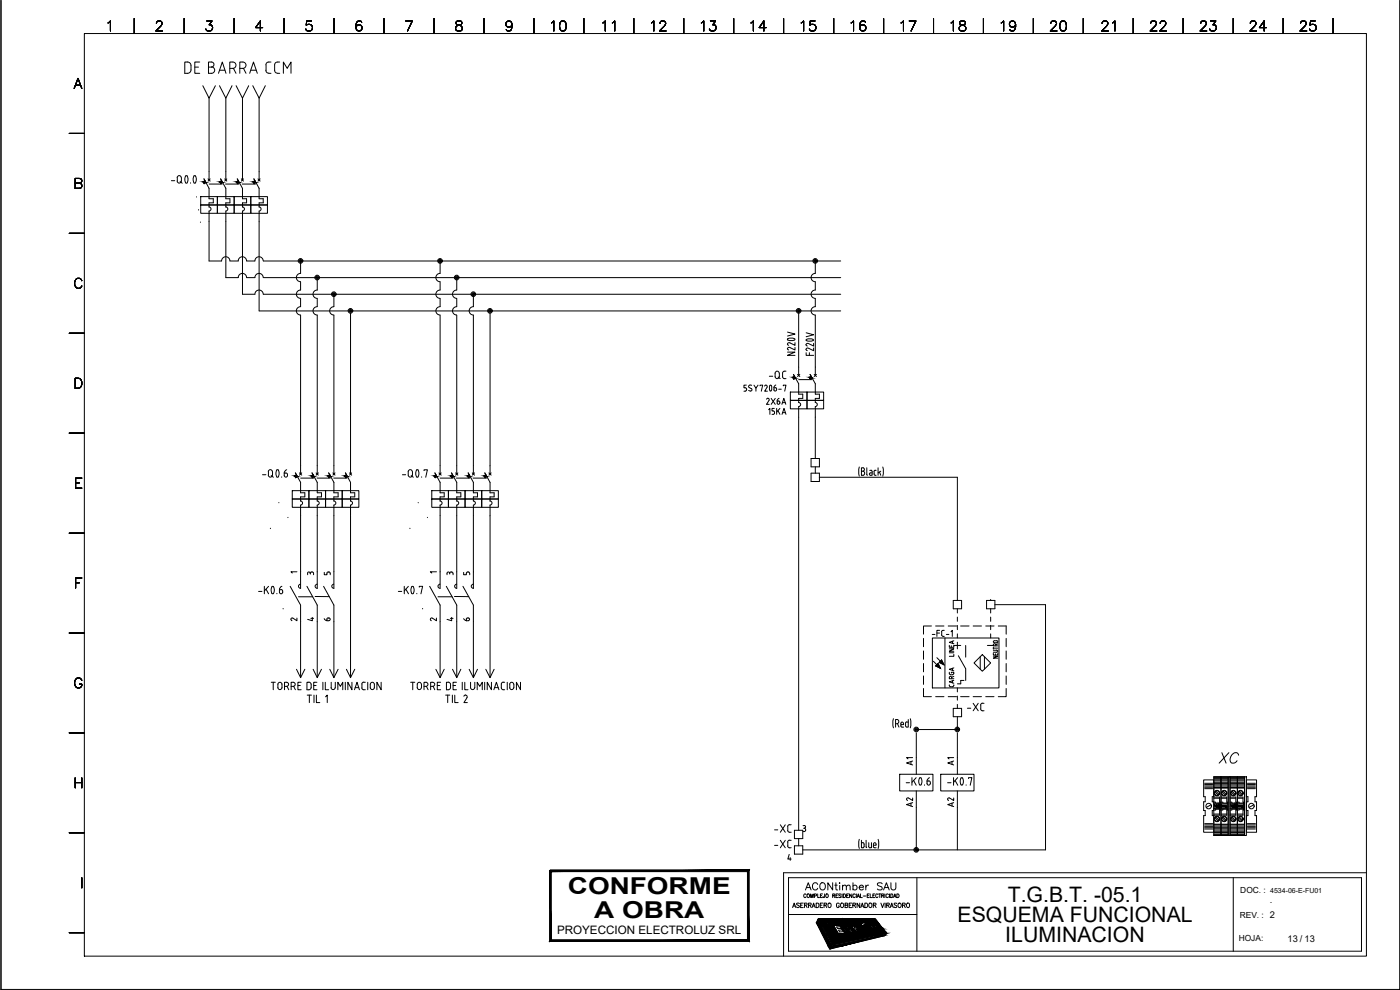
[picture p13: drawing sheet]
<svg xmlns="http://www.w3.org/2000/svg" width="420mm" height="297mm" viewBox="0 0 420 297" stroke-linecap="round" stroke-linejoin="round" font-family="sans-serif">
<defs><g id="words">
<text font-size="7.1" x="54.3" y="23.3">DE BARRA CCM</text>
<g font-size="7">
<text x="170.4" y="268.2">CONFORME</text>
<text x="178.4" y="275.4">A OBRA</text>
</g>
<g font-size="6.6">
<text x="164.7" y="10.6">10</text>
<text x="179.9" y="10.6">11</text>
<text x="194.7" y="10.6">12</text>
<text x="209.5" y="10.6">13</text>
<text x="224.4" y="10.6">14</text>
<text x="239.5" y="10.6">15</text>
<text x="254.7" y="10.6">16</text>
<text x="269.5" y="10.6">17</text>
<text x="284.7" y="10.6">18</text>
<text x="299.5" y="10.6">19</text>
<text x="314.3" y="10.6">20</text>
<text x="329.8" y="10.6">21</text>
<text x="344.3" y="10.6">22</text>
<text x="359.1" y="10.6">23</text>
<text x="374.3" y="10.6">24</text>
<text x="389.1" y="10.6">25</text>
<text x="365.1" y="230.4">XC</text>
</g>
<g font-size="6.4">
<text x="302.4" y="270.7">T.G.B.T. -05.1</text>
<text x="287.4" y="276.7">ESQUEMA FUNCIONAL</text>
<text x="301.7" y="282.7">ILUMINACION</text>
</g>
<g font-size="5.7">
<text x="230" y="115">-QC</text>
<text x="231.4" y="255.8">-XC</text>
</g>
<g font-size="5.3">
<text x="289.3" y="214.5">-XC</text>
<text x="231.4" y="250.8">-XC</text>
<text x="240.9" y="268.1">ACONtimber SAU</text>
</g>
<g font-size="4.9">
<text x="229.3" y="122.4">2X6A</text>
<text x="229.7" y="125.6">15KA</text>
<text x="275.2" y="230.7" transform="rotate(-90 275.2 230.7)">A1</text>
<text x="287.5" y="230.7" transform="rotate(-90 287.5 230.7)">A1</text>
<text x="275.2" y="243.1" transform="rotate(-90 275.2 243.1)">A2</text>
<text x="287.5" y="243.1" transform="rotate(-90 287.5 243.1)">A2</text>
</g>
<g font-size="3.5">
<text x="91.4" y="173.6">3</text>
<text x="96.3" y="173.6">5</text>
<text x="133.4" y="173.6">3</text>
<text x="138.3" y="173.6">5</text>
<text x="86.4" y="187.3">2</text>
<text x="91.4" y="187.3">4</text>
<text x="128.4" y="187.3">2</text>
<text x="133.4" y="187.3">4</text>
<text x="167.2" y="280.1">PROYECCION ELECTROLUZ SRL</text>
</g>
<g font-size="3.1">
<text x="86.4" y="173.2">1</text>
<text x="128.4" y="173.2">1</text>
</g>
<g font-size="2.8">
<text x="381.1" y="270.9">.</text>
<text x="386.4" y="282.6">13 / 13</text>
</g>
<g font-size="2.6">
<text x="58.2" y="60.3">.</text>
<text x="58.6" y="64.2">.</text>
<text x="82.9" y="152">.</text>
<text x="124.5" y="152">.</text>
<text x="80.4" y="159.8">.</text>
<text x="84" y="183.8">.</text>
<text x="125.9" y="183.8">.</text>
</g>
<g font-size="2.5">
<text x="372.2" y="267.9">DOC. :</text>
<text x="372.1" y="275.4">REV. : 2</text>
<text x="371.8" y="282.4">HOJA:</text>
</g>
<text font-size="2.1" x="381.2" y="267.8">4534-06-E-FU01</text>
</g></defs>
<!-- layer: G-TTLB-OTLN -->
<path d="M420.1 .1v296.8h-419.8v-296.8l-.1 296.8" fill="none" stroke="#000" stroke-width=".3"/>
<!-- layer: G-TTLB-SCND -->
<path d="M236.6 274.4h38.6M275.2 263.3v22.1M370.1 263.3v22.1M408.6 263.3h-172v22.1h172M410.1 261.9h-174.9v25" fill="none" stroke="#000" stroke-width=".3"/>
<!-- layer: LG_BDR_BODY -->
<path d="M408.6 263.3v22.1" fill="none" stroke="#000" stroke-width=".3"/>
<!-- layer: G-TTLB-TTLB -->
<path d="M25.3 10.1h384.8v276.8h-384.8z" fill="none" stroke="#000" stroke-width=".3"/>
<!-- layer: 0 -->
<g fill="none" stroke="#000" stroke-width=".3">
<path d="M32.4 6.9l.7-.6v3M40.3 5.5v4.6M46.9 7l.3-.6 .3-.1h.6l.4 .3a.95 .95 0 0 1-.3 1.3l-1.4 1.4h2M55.3 5.5v4.6M62.1 6.3h1.5l-.8 1.1a.97 .97 0 0 1 1 1.2 .97 .97 0 0 1-1.3 .7l-.4-.1-.3-.5M70.3 5.5v4.6M78.8 8.3h-2.1l1.4-2v3M85.3 5.5v4.6M93.5 6.3h-1.5l-.1 1.3a1.06 1.06 0 0 1 1.6-.1 1.06 1.06 0 0 1-.2 1.6 1.06 1.06 0 0 1-1.5-.4M100.2 5.5v4.6M108.5 6.7a.9 .9 0 0 0-1.2-.3 1.77 1.77 0 0 0 .4 2.9 .94 .94 0 0 0 1-.9 .94 .94 0 0 0-.9-1 .94 .94 0 0 0-1 .9M115.2 5.5v4.6"/>
<path d="M121.8 6.3h1.9l-1.4 3M130.3 5.5v4.6M137 6.4a.59 .59 0 0 0-.1 .6 .59 .59 0 0 0 .4 .4 1.1 1.1 0 0 1 1.2 .5 1.1 1.1 0 0 1 0 1.3 1.24 1.24 0 0 1-1.8-.5 1.48 1.48 0 0 1 1.8-1.4l.1-.6a1.17 1.17 0 0 0-1.6-.3zM145.2 5.5v4.6M153.7 7.3a.93 .93 0 0 1-1.3 .8 .93 .93 0 0 1-.4-1.4 .93 .93 0 0 1 1.5 0 2.66 2.66 0 0 1-.3 2.5 .94 .94 0 0 1-1.3-.3M160.2 5.5v4.6M175.2 5.5v4.6M190.2 5.5v4.6M205.2 5.5v4.6M220.2 5.5v4.6M235.2 5.5v4.6M250.2 5.5v4.6"/>
<path d="M265.2 5.5v4.6M280.2 5.5v4.6M295.1 5.5v4.6M310.1 5.5v4.6M325.1 5.5v4.6M340.1 5.5v4.6M355.1 5.5v4.6M370.1 5.5v4.6M385.1 5.5v4.6M400.1 5.5v4.6M22.3 26.5l1.1-3 1.2 3M22.7 25.6h1.4"/>
<path d="M20.8 40h4.5M22.6 54.9l1.7-.1 .3-.4-.2-.6-.6-.3h-1.2v3l1.7-.1a.8 .8 0 0 0 .2-.9 .8 .8 0 0 0-.7-.6M20.8 70h4.5M20.8 100h4.5M24.6 84.2a1.11 1.11 0 0 0-1.3-.7 1.11 1.11 0 0 0-.9 1.2 1.32 1.32 0 0 0 .3 1.4 1.32 1.32 0 0 0 1.4 .2l.5-.5M22.6 113.5h.9a1.6 1.6 0 0 1 1.1 1.5 1.6 1.6 0 0 1-1.1 1.5h-.9zM20.8 129.9h4.5M20.8 160h4.5M22.7 144.9h1.1M24.6 143.5h-1.9v3h1.9M22.7 174.9h1.1M24.6 173.4h-1.9v3"/>
<path d="M20.8 189.9h4.5M20.8 219.9h4.5M24.6 204.1a1.11 1.11 0 0 0-1.3-.7 1.11 1.11 0 0 0-.9 1.1v.8a1.08 1.08 0 0 0 1.1 1.1 1.08 1.08 0 0 0 1.1-1.1h-.8M22.6 233.4v3M22.6 234.8h2M24.6 233.4v3M364.7 237.6l.9 1M364.9 237.4l1 1M366.8 237.6l1 1M367.1 237.4l.9 1M368.6 233.1h.5v17.6h-.5zM369.5 237.6l1 1"/>
<path d="M369.8 237.4l1 1M371.7 237.6l1 1M371.9 237.4l1 1M373.5 233.1h.6v17.6h-.6zM20.8 249.9h4.5M364.7 245.4l.9 1M364.9 245.1l1 1M366.8 245.4l1 1M367.1 245.1l.9 1M369.5 245.4l1 1M369.8 245.1l1 1M371.7 245.4l1 1"/>
<path d="M371.9 245.1l1 1M20.8 279.9h4.5M24.6 263.4v3M237.9 272.3l.4-1.3 .5 1.3M238 271.9h.6M239.9 271.1l-.3-.1-.5 .1 .1 .4 .7 .4-.3 .4-.5-.2M240.3 271.6h.4M241 271h-.7v1.3h.7M241.4 271.6l.8-.1v-.4l-.8-.1v1.3M241.8 271.6l.4 .7M242.7 271.6l.7-.1v-.5h-.7v1.3M243.1 271.6l.4 .7"/>
<path d="M243.7 272.3l.5-1.3 .4 1.3M243.9 271.9h.6M244.9 271a.71 .71 0 0 1 .9 .4 .71 .71 0 0 1-.4 .9h-.5zM245.5 275.8l4.1 7.9-.6 .9-4-7.8zM245.7 275.7h16.9l3.5 4.3-16.3 3.5zM246.2 271.6h.5M246.3 276.1h.6a.41 .41 0 0 1 .4 .3 .41 .41 0 0 1-.1 .4h-.3l.3 .6h-.3zM246.6 276.3h.4l.1 .3-.3 .1zM247 271h-.8v1.3h.8M247.3 271.6l.7-.1v-.5h-.7v1.3M247.7 271.6l.4 .7M248.2 276.3h-.4l.4 .3"/>
<path d="M248.2 276.5l-.1 .1M248.5 276.7l.2 .1M248.5 276.7l-.2-.5-.9-.1 .7 1.3 .3-.1-.3-.5h.3l.3 .5h.3l-.3-.4M248.6 271.1l.2-.1a.64 .64 0 0 1 .7 .7 .64 .64 0 0 1-.8 .5l-.2-.4zM248.9 276.1l.7 .3 .2 .8-.8-.3zM249 276.3l.6 .8zM249.7 276.1l.7 .4-.1-.5h.3l.4 1.2h-.3zM250.2 277.7l1.9-.1 .3 .4-1.3 .1 .3 .5 1.1-.1 .3 .5-1.1 .1 .3 .5 1.3-.1 .3 .5-1.9 .3zM250.8 276h.7l.1 .2-.4 .1 .2 .2h.3l.1 .2h-.3l.2 .3 .4-.1 .1 .3h-.7zM251.9 271.3a.44 .44 0 0 0-.5-.3 .44 .44 0 0 0-.4 .5v.3a.43 .43 0 0 0 .5 .5 .43 .43 0 0 0 .4-.5h-.3M252 276l.6 .2-.4 .2 .4 .5 .2-.2 .2 .2a.73 .73 0 0 1-.8-.2 .73 .73 0 0 1-.2-.7zM252.3 271.1l.3-.1a.64 .64 0 0 1 .6 .7 .64 .64 0 0 1-.7 .5l-.2-.4z"/>
<path d="M252.4 277.6l.6-.1 1.5 2.4-.5 .1zM253.5 276.2v.1M253.5 276.2l-.4-.3a.65 .65 0 0 0 0 .8 .65 .65 0 0 0 .8 .2l-.1-.2M253.6 276.3l-.5-.1 .5 .7v-.2M253.6 276h.2l.7 1h-.2zM253.6 271.6l.8-.1v-.4l-.8-.1v1.3l.8-.1v-.5l-.3-.1M253.8 276.7h.1M253.8 276.7h-.1M254.2 278.1a1.19 1.19 0 0 1 1.6 .8l-1 .1 .5 .4 .6-.3-.1 .6a1.32 1.32 0 0 1-1.6-1.6zM254.4 276l.6 .3 .2 .7-.7-.3zM254.5 276.1l.5 .8zM254.6 278.7l.6-.1-.5-.3-.1 .4"/>
<path d="M254.8 271.6h.5M255.1 276l.8 .5-.4-.5h.2l.7 .9-.8-.5 .3 .6h-.1zM255.6 271h-.8v1.3h.8M255.9 277.9l.4-.2 .9 .6-.8-.1a.65 .65 0 0 0 .7 .9l-.1-.4h.4l.1 .5a1.14 1.14 0 0 1-1.3-.1 1.14 1.14 0 0 1-.3-1.2zM255.9 271.6l.8-.1v-.5h-.8v1.3M256.4 271.6l.4 .7M257.9 279.1l.7 .2M258 271v1.3l-.8-1.3v1.3M258.3 272.3l.5-1.3 .4 1.3M258.4 277.9h.1M258.4 277.9l-.5-.2 1.1 1.6 .4-.1-.6-.9M258.5 271.9h.6"/>
<path d="M258.5 279l-.8-.9h.2l-.2-.3-.5-.4h-.4l.3 .4-.2 .1 1.1 1.2M258.5 279h.1M258.6 279l.2 .3h-.2M258.6 277.6l-.2 .2M258.7 277.7l.3 .4M258.9 278.1l-.2 .2M259 278.1h.1M259.2 277.6a1.26 1.26 0 0 1 1.4 1.4 1.26 1.26 0 0 1-1.4-1.4zM259.5 277.8l.7 .3 .3 .5-.1 .2-.8-.4zM259.5 271a.71 .71 0 0 1 .9 .4 .71 .71 0 0 1-.4 .9h-.5zM259.8 277.1h.4l1.3 1.8-.3 .1zM260.5 279.1h.4l.2 .2-.3 .1 .4 .1 .2 .5-.4-.1-.1-.2h.3l-.5-.1z"/>
<path d="M260.8 279.1h.1M260.8 277.5h.3l.9 1-.6-1 .3-.1 1 1.4-.4-.2-.1 .2h-.3zM260.9 271.1l.2-.1a.64 .64 0 0 1 .6 .6 .64 .64 0 0 1-.7 .6l-.3-.4zM261.5 279.8l.2 .1zM261.8 279l.1 .3M261.8 279.1h-.2l.3 .3M261.9 277.4h.8l.2 1 .5-.1 .3 .4-.9 .1-.2-.4v-.7h-.5zM262 276.8a3.4 3.4 0 0 1 2.3 2.6v.1M262.1 271.6l.7-.1v-.5h-.7v1.3M262.1 278.5h-.1M262.1 279.2l.1 .2M262.1 279.2l-.6-.2 .5 .9h.3l-.2-.4 .5 .3-.4-.5"/>
<path d="M262.3 276.6l-5.8 .2 .1 .3 5.4-.3M262.3 276.6a3.8 3.8 0 0 1 2.4 2.9l-.5 .3-11.1 2a4 4 0 0 1-4.5-3.6l.3-.6 .2 .1a2.82 2.82 0 0 0 1.7 3.4l1.5 .5M262.3 278.9l1.1 .7-.4 .1zM262.5 279.6l.3 .2zM262.5 271.6l.4 .7M263.3 279.5l.2 .1zM264.2 279.5l-11.9 2.1M264.4 271l.4 1.3 .5-1.3M265.6 271v1.3M266.1 271.6l.8-.1v-.4l-.8-.1v1.3M266.5 271.6l.4 .7M267.2 272.3l.4-1.3 .5 1.3"/>
<path d="M267.3 271.9h.6M269.2 271.1l-.8-.1v.5l.6 .2 .2 .4-.3 .2-.5-.2M269.6 271.1l.3-.1a.64 .64 0 0 1 .6 .7 .64 .64 0 0 1-.8 .5l-.2-.4zM270.8 271.6l.8-.1v-.5h-.8v1.3M271.3 271.6l.4 .7M272.2 271.1l.2-.1a.64 .64 0 0 1 .6 .7 .64 .64 0 0 1-.7 .5l-.3-.4zM249.9 283.9l16-3.5-.5 .3-16.1 4zM252.3 281.6h.1"/>
<circle cx="365.2" cy="238" r=".7"/>
<circle cx="367.4" cy="238" r=".7"/>
<circle cx="370.1" cy="238" r=".7"/>
<circle cx="372.3" cy="238" r=".7"/>
<circle cx="365.2" cy="245.7" r=".7"/>
<circle cx="367.4" cy="245.7" r=".7"/>
<circle cx="370.1" cy="245.7" r=".7"/>
<circle cx="372.3" cy="245.7" r=".7"/>
</g>
<g fill="#000" stroke="#000" stroke-width=".3">
<path d="M245.5 275.8l.5 1h-1zM252 276.9h.4zM252.4 276.1h.5zM253.8 277.1h4.8zM254.6 278.7h.5zM255.6 279.8h5zM257.1 278.1h.2zM257.5 277.8h.2zM257.4 278.7h.3zM258.4 279h1.4zM259.2 277.9h.3zM259.5 278.5h.3z"/>
<path d="M259.4 278.3h.2zM259.7 278.2h.2zM259.8 278h.4zM259.8 279h.2zM259.9 278.1h.2zM259.8 277.1h.4zM261.5 279.8h.1zM262 278.9h.3zM245.7 275.7h16.9zM262.4 277.7h.2zM262.8 279.8h3.1zM262.9 278.3h.5z"/>
<path d="M263 279.5h.1zM263 279.5h.2zM248.3 280.6h15.1l-13.6 2.9zM248.5 283.9h1l-.5 .7zM249.9 283.9l-.6 .7zM249.9 283.9h2.7l-3.2 .7zM264.3 280.7l1.6-.3-.5 .3z"/>
<path d="M364.6 241.5l.6 .7v-.7zM364.6 241.5l.6 .7h-.6z"/>
<path d="M365.2 241.5l.4 .7v-.7zM365.2 241.5l.4 .7h-.4z"/>
<path d="M365.6 241.5l.2 .7v-.7zM365.6 241.5l.2 .7h-.2z"/>
<path d="M365.8 241.5l.2 .7v-.7zM365.8 241.5l.2 .7h-.2z"/>
<path d="M366 241.5l.4 .7v-.7zM366 241.5l.4 .7h-.4z"/>
<path d="M366.4 241.5l1.6 .7v-.7zM366.4 241.5l1.6 .7h-1.6z"/>
<path d="M369.4 241.5l.7 .7v-.7zM369.4 241.5l.7 .7h-.7z"/>
<path d="M370.1 241.5l.4 .7v-.7zM370.1 241.5l.4 .7h-.4z"/>
<path d="M370.5 241.5l.2 .7v-.7zM370.5 241.5l.2 .7h-.2z"/>
<path d="M370.7 241.5l.2 .7v-.7zM370.7 241.5l.2 .7h-.2z"/>
<path d="M370.9 241.5l.4 .7v-.7zM370.9 241.5l.4 .7h-.4z"/>
<path d="M371.3 241.5l1.6 .7v-.7zM371.3 241.5l1.6 .7h-1.6z"/>
<path d="M165.2 261v.5l59.6-.5zM165.2 261.5l59.6-.5-.5 .5zM224.3 261.5l.5 21v-21.5zM224.3 261.5l.5 21-.5-.5zM164.9 282.5h59.9l-.5-.5zM164.9 282.5l.5-.5h58.9zM164.9 261.3v21.2l.5-.5zM164.9 261.3h.5v20.7z"/>
<path d="M245 276.8l4.6 6.9-3.6-6.9zM245 276.8l4.6 6.9h-1.1z"/>
<path d="M246.3 276.9h.6zM246.3 276.9h.6z"/>
<path d="M246 276.3l.8 .4-.2-.4zM246 276.3l.8 .4h-.6z"/>
<path d="M246.7 277.6h5.7zM246.7 277.6h5.7z"/>
<path d="M246.3 276.8l.6 .1zM246.3 276.8l.6 .1z"/>
<path d="M245.9 276.1h1.5zM245.9 276.1h2.1z"/>
<path d="M245.9 276.1l1.6 .2-.1-.2zM245.9 276.1l1.6 .2h-1.5z"/>
<path d="M246.8 276.3h.7zM246.8 276.3h.7zM246.9 276.3h.6zM246.9 276.3h.6z"/>
<path d="M246.9 276.3h.7zM246.9 276.3h.7z"/>
<path d="M246.9 276.3h.7zM246.9 276.3h.7z"/>
<path d="M247 276.3l.7 .4-.1-.4zM247 276.3l.7 .4h-.4z"/>
<path d="M246.2 276.7l1.6 .1-.1-.1zM246.2 276.7l1.6 .1h-1.5z"/>
<path d="M247.2 276.8l.7 .1zM247 276.9h.9z"/>
<path d="M247.9 276.5h.3zM247.9 276.5h.3z"/>
<path d="M247 276.9h.9zM246.9 276.9h1z"/>
<path d="M246.3 276.9l1.8 .5-.2-.5zM246.3 276.9l1.8 .5h-1.6z"/>
<path d="M247.9 276.5h.3zM247.9 276.5h.3z"/>
<path d="M247.9 276.5h.3zM247.9 276.5h.3z"/>
<path d="M247.9 276.6h.3zM247.9 276.6h.3z"/>
<path d="M245.9 276.1h2.1zM245.9 276.1h2.2z"/>
<path d="M248.1 276.1h1.6zM248.1 276.1h1.6z"/>
<path d="M247.8 276.3l.4 .1zM247.8 276.3l.4 .1zM247.9 276.4h.3zM247.9 276.4h.3z"/>
<path d="M248 276.6h.2zM248 276.6h.2zM248 276.6h.2zM248 276.6h.2z"/>
<path d="M247.9 276.4h.3zM247.9 276.4h.3zM247.9 276.4h.3zM247.9 276.4h.3z"/>
<path d="M247.9 276.4l.3 .1zM247.9 276.4l.3 .1z"/>
<path d="M247.9 276.6h.3zM247.9 276.6h.3z"/>
<path d="M247.9 276.6h.3zM247.9 276.6h.3z"/>
<path d="M247.9 276.5h.3zM247.9 276.5h.3z"/>
<path d="M247.9 276.5h.3zM247.9 276.5h.3z"/>
<path d="M247.9 276.5h.3zM247.9 276.5h.3z"/>
<path d="M247.9 276.5l.3 .1zM247.9 276.5l.3 .1z"/>
<path d="M248.9 277.2h1.8zM248.9 277.2h1.8z"/>
<path d="M245.9 276.1h3.8zM245.9 276.1h3.8z"/>
<path d="M248.1 276.1h1.7zM248.1 276.1h1.7z"/>
<path d="M248.2 276.1l1.6 .1zM248.2 276.1l1.6 .1z"/>
<path d="M248.2 276.2h1.6zM248.2 276.2h1.6z"/>
<path d="M248.3 276.2l1.6 .1zM248.3 276.2l1.6 .1z"/>
<path d="M248.4 276.3h1.5zM248.4 276.3h1.5z"/>
<path d="M248.4 276.3h1.6zM248.4 276.3h1.6z"/>
<path d="M248.5 276.3l1.6 .1zM248.5 276.3l1.6 .1z"/>
<path d="M248.5 276.4l1.6 .1zM248.5 276.4l1.6 .1z"/>
<path d="M248.5 276.5h1.7zM248.5 276.5h1.7z"/>
<path d="M248.5 276.5l1.7 .1zM248.5 276.5l1.7 .1z"/>
<path d="M246.8 277.7l4.9 2.6-1.5-2.6zM246.8 277.7l4.9 2.6h-3.6z"/>
<path d="M248.5 276.6h1.8zM248.5 276.6h1.8z"/>
<path d="M248.5 276.6l1.9 .1zM248.5 276.6l1.9 .1z"/>
<path d="M248.5 276.7l1.9 .1zM248.5 276.7l1.9 .1z"/>
<path d="M248.6 276.8h1.8zM248.6 276.8h1.8z"/>
<path d="M248.6 276.8h1.8zM248.6 276.8h1.8z"/>
<path d="M248.7 276.8l1.8 .1zM248.7 276.8l1.8 .1z"/>
<path d="M245.9 276h4.6zM245.9 276l3.8 .1z"/>
<path d="M248.7 276.9l2 .3-.2-.3zM248.7 276.9l2 .3h-1.8z"/>
<path d="M250.6 276h1.4zM250.6 276h1.4z"/>
<path d="M245.9 276h4.7zM245.9 276h4.6z"/>
<path d="M251 277.1h1.8zM251 277.1h1.8z"/>
<path d="M246.7 277.6h4.7zM246.7 277.6l3.5 .1z"/>
<path d="M250.7 276.7h.8zM250.7 276.7h1.1z"/>
<path d="M250.7 276.7l1 .2-.2-.2zM250.7 276.7l1 .2h-.9z"/>
<path d="M250.8 276.9l.9 .1zM250.8 276.9l.9 .1z"/>
<path d="M250.6 276l1.4 .1zM250.6 276l1.4 .1z"/>
<path d="M250.6 276.1l1.4 .1zM250.6 276.1l1.4 .1z"/>
<path d="M250.6 276.2l1.4 .1zM250.6 276.2l1.4 .1z"/>
<path d="M250.6 276.3l1.4 .1zM250.6 276.3l1.4 .1z"/>
<path d="M245.9 276h6.1zM245.9 276h6.2z"/>
<path d="M245.9 276h6.1zM245.9 276h6.1z"/>
<path d="M250.6 276.4l1.5 .1zM250.6 276.4l1.5 .1z"/>
<path d="M250.7 276.5l1.4 .1zM250.7 276.5l1.4 .1z"/>
<path d="M246.7 277.6h5.4zM246.7 277.6h4.7z"/>
<path d="M245.9 276h6.2zM245.9 276h6.2z"/>
<path d="M250.7 276.6l1.5 .1zM250.7 276.6l1.5 .1zM250.7 276.7h1.5zM250.7 276.7h1.5z"/>
<path d="M251.8 276.7l.4 .1zM251.8 276.7l.4 .1z"/>
<path d="M251.9 276.8h.4zM251.9 276.8h.4z"/>
<path d="M251.9 276.8l.5 .1zM251.9 276.8l.5 .1zM251.9 276.9h.5z"/>
<path d="M251.9 276.9l.5 .1zM251.7 277h.7z"/>
<path d="M250.8 277h1.7zM250.8 277h1.7z"/>
<path d="M252.1 277.6h.4zM252.1 277.6h.4z"/>
<path d="M252.1 277.6l.9 .9-.5-.9zM252.1 277.6l.9 .9h-.3z"/>
<path d="M250.9 277l1.7 .1zM250.9 277l1.7 .1z"/>
<path d="M250.9 277.1h1.8zM250.9 277.1h1.8z"/>
<path d="M250.9 277.1h1.9zM250.9 277.1h1.9z"/>
<path d="M246.7 277.5h6zM246.7 277.5h6.3z"/>
<path d="M246.7 277.5h6zM246.7 277.5l5.7 .1z"/>
<path d="M252.3 276l.6 .1zM252.3 276l.6 .1zM252.4 276.1h.5z"/>
<path d="M252.4 276.1l.5 .1zM252.4 276.1l.5 .1zM252.5 276.2h.4zM252.5 276.2h.4z"/>
<path d="M252.5 276.2l.4 .1zM252.5 276.2l.4 .1z"/>
<path d="M252.6 276.3l.3 .1zM252.6 276.3l.3 .1z"/>
<path d="M252.2 276h.7zM252.2 276h.7zM252.2 276h.7zM252.2 276h.7z"/>
<path d="M252.2 276h.7zM252.2 276h.7zM252.3 276h.6zM252.3 276h.6z"/>
<path d="M252.7 276.4l.3 .1zM252.7 276.4l.3 .1z"/>
<path d="M245.8 276h7.2zM245.8 276h7.3z"/>
<path d="M245.8 276h7.2zM245.8 276h7.2z"/>
<path d="M252.1 276h.9zM252.1 276h.8z"/>
<path d="M252.7 276.5l.4 .1zM252.7 276.5l.4 .1z"/>
<path d="M253 277h.4zM253 277h.4z"/>
<path d="M252.7 278.5h.4zM252.5 278.5h.6z"/>
<path d="M252.8 276.6l.4 .1zM252.8 276.6l.4 .1z"/>
<path d="M252.5 278.5l1.2 1-.6-1zM252.5 278.5l1.2 1h-.5z"/>
<path d="M252.9 276.7l.3 .1zM252.9 276.7l.3 .1z"/>
<path d="M252.9 276.8h.3zM252.9 276.8h.3zM252.9 276.8h.3zM252.9 276.8h.3z"/>
<path d="M252.9 276.8l.4 .1zM252.9 276.8l.4 .1z"/>
<path d="M253.3 279.5h.4zM253.3 279.5h.4z"/>
<path d="M253 276.9h.4zM253 276.9h.4z"/>
<path d="M253 276.9l.4 .1zM253 276.9l.4 .1z"/>
<path d="M253 277l.5 .1zM253 277l.5 .1z"/>
<path d="M252.9 277.1h.7zM252.9 277.1h.7z"/>
<path d="M252.9 277.1h.7zM252.9 277.1h.7z"/>
<path d="M253.2 276h.4zM253.2 276h.6z"/>
<path d="M253.2 276l.5 .1zM253.2 276l.5 .1z"/>
<path d="M252.9 277.1h.8zM252.9 277.1h.8z"/>
<path d="M253.3 276.1l.4 .1zM253.3 276.1l.4 .1z"/>
<path d="M253.3 279.5l.7 .5-.3-.5zM253.3 279.5l.7 .5h-.4z"/>
<path d="M253.4 276.2l.7 .5-.4-.5zM253.4 276.2l.7 .5h-.3z"/>
<path d="M252.9 277.1h.8zM252.9 277.1h.8z"/>
<path d="M253.8 276h1.3zM253.8 276h1.3z"/>
<path d="M253.9 277h.4zM253.9 277h.4z"/>
<path d="M253.9 277h.4zM253.9 277h.4z"/>
<path d="M253.8 276.7l.4 .1zM253.8 276.7l.4 .1z"/>
<path d="M253.5 278.3l.6 .2zM253.5 278.3l.6 .2z"/>
<path d="M253.6 278.5l.5 .1zM253.6 278.5l.5 .1z"/>
<path d="M253.7 278.6l.5 .2zM253.7 278.6l.5 .2z"/>
<path d="M253.9 276.8l.3 .1zM253.9 276.8l.3 .1z"/>
<path d="M253.4 278.2h.8zM253.4 278.2l.7 .1z"/>
<path d="M253.8 278.8l.5 .2-.1-.2zM253.8 278.8l.5 .2h-.4z"/>
<path d="M253.9 276.9l.4 .1zM253.9 276.9l.4 .1z"/>
<path d="M253.4 278.1h.8zM253.4 278.1l.8 .1z"/>
<path d="M253.9 279l.5 .2zM253.9 279l.5 .2z"/>
<path d="M253.3 278h1zM253.3 278l.9 .1z"/>
<path d="M254 279.2l.5 .1zM254 279.2l.5 .1z"/>
<path d="M254.4 279.8h1zM254.4 279.8h1z"/>
<path d="M253.3 277.9h1.2zM253.3 277.9h1.3z"/>
<path d="M253.3 277.9h1.2zM253.3 277.9l1 .1z"/>
<path d="M254.5 277h1.3zM254.5 277h1.3z"/>
<path d="M254.5 277h4.1zM254.5 277h4.1z"/>
<path d="M254.5 277h4.1zM254.5 277h4.1z"/>
<path d="M254.1 279.3l.6 .2zM254.1 279.3l.6 .2z"/>
<path d="M253.3 277.9h1.3zM253.3 277.9h1.3z"/>
<path d="M254.6 278.4h.4zM254.6 278.4h.4z"/>
<path d="M254.6 278.5h.5zM254.6 278.5h.5z"/>
<path d="M254.6 278.5h.5zM254.6 278.5h.5z"/>
<path d="M254.6 278.6h.5zM254.6 278.6h.5z"/>
<path d="M254.6 277.9h1.2zM254.6 277.9h1.2z"/>
<path d="M254.6 278.4h.3zM254.6 278.4h.3z"/>
<path d="M254.2 279.5l.6 .1zM254.2 279.5l.6 .1z"/>
<path d="M254.7 278.3h.2zM254.7 278.3h.2zM254.7 278.3h.2zM254.7 278.3h.2z"/>
<path d="M254.3 279.6l.7 .1zM254.3 279.6l.7 .1z"/>
<path d="M254.7 278.3l.2 .1zM254.7 278.3l.2 .1z"/>
<path d="M254.6 278.4h.4zM254.6 278.4h.4z"/>
<path d="M255 278h.8zM255 278h.8z"/>
<path d="M254.6 278.4l.5 .1zM254.6 278.4l.5 .1z"/>
<path d="M254.4 279.7l.8 .1zM254.4 279.7l.8 .1z"/>
<path d="M254.6 278.5h.5zM254.6 278.5h.5z"/>
<path d="M253.8 276l2 1-.7-1zM253.8 276l2 1h-1.3z"/>
<path d="M254.6 278.5l.5 .1zM254.6 278.5l.5 .1z"/>
<path d="M254.6 278.6l.6 .1zM254.6 278.6l.6 .1z"/>
<path d="M254.6 278.7h.5zM254.6 278.7h.6z"/>
<path d="M253.2 276h2.1zM253.2 276h1.9zM253.2 276h1.9zM253.2 276h1.9zM253.2 276h1.9zM253.2 276h1.9z"/>
<path d="M254.4 279.8h1zM254.4 279.8h1z"/>
<path d="M253.1 276h2.3zM253.1 276h2.3z"/>
<path d="M253.1 276h2.3zM253.1 276h2.2z"/>
<path d="M245.8 275.9h9.9zM245.8 275.9l9.6 .1z"/>
<path d="M255 278l.8 .1zM255 278l.8 .1z"/>
<path d="M255.1 278.1l.7 .1zM255.1 278.1l.7 .1z"/>
<path d="M255.2 278.2h.6zM255.2 278.2h.6z"/>
<path d="M255.3 278.2l.5 .1zM255.3 278.2l.5 .1z"/>
<path d="M255.4 278.3l.4 .1zM255.4 278.3l.4 .1z"/>
<path d="M253.2 277.9h2.6zM253.2 277.9h2.6z"/>
<path d="M254.6 277.9l1.2 .1zM254.6 277.9l1.2 .1z"/>
<path d="M254.8 278h1zM254.8 278h1z"/>
<path d="M255.5 278.4l.3 .1zM255.5 278.4l.3 .1z"/>
<path d="M255.6 278.5h.3zM255.6 278.5h.3z"/>
<path d="M255.6 278.5l.3 .2zM255.6 278.5l.3 .2z"/>
<path d="M253.2 277.8h2.7zM253.2 277.8l2.6 .1z"/>
<path d="M255.7 278.7h.2zM255.7 278.7h.2z"/>
<path d="M255.9 279.1h.4zM255.9 279.1h.4z"/>
<path d="M255.7 278.7l.3 .1zM255.7 278.7l.3 .1z"/>
<path d="M253.2 277.8h2.8zM253.2 277.8h2.7z"/>
<path d="M255.8 278.8l.4 .2zM255.8 278.8l.4 .2z"/>
<path d="M253.2 277.7h2.9zM253.2 277.7h3z"/>
<path d="M253.2 277.7h2.9zM253.2 277.7l2.8 .1z"/>
<path d="M255.9 279l.3 .1zM255.9 279l.3 .1z"/>
<path d="M256 279.1h.3zM255.9 279.1h.4z"/>
<path d="M255.9 279.1l.6 .2zM255.9 279.1l.6 .2z"/>
<path d="M255.9 279.3h.6zM255.9 279.3h.6z"/>
<path d="M255.9 279.3l.7 .1zM255.9 279.3l.7 .1z"/>
<path d="M246.6 277.4l10.1 .1zM246.6 277.4l10.1 .1z"/>
<path d="M255.9 279.4h.9zM255.9 279.4h.9z"/>
<path d="M253 277.5h3.7zM253 277.5h3.7z"/>
<path d="M253 277.5l3.8 .2-.1-.2zM253 277.5l3.8 .2h-3.6z"/>
<path d="M255.9 279.4l.9 .1zM255.9 279.4l.9 .1z"/>
<path d="M255.9 279.5h1.1zM255.9 279.5h1.1z"/>
<path d="M256.2 277.7h.6zM256.2 277.7h.6z"/>
<path d="M256.3 277.7l.5 .1zM256.3 277.7l.5 .1z"/>
<path d="M256.5 277.8l.4 .1zM256.5 277.8l.4 .1z"/>
<path d="M256.6 277.9h.4zM256.6 277.9h.4z"/>
<path d="M256.8 277.9l.2 .2zM256.8 277.9l.2 .2z"/>
<path d="M255.9 279.5h1.2zM255.9 279.5h1.2z"/>
<path d="M257.1 278.1h.2zM257.1 278.1h.2z"/>
<path d="M257.2 277.4h1.4zM257.2 277.4h1.4z"/>
<path d="M246.6 277.4h10.6zM246.6 277.4h10z"/>
<path d="M257 278.1l.4 .1zM257 278.1l.4 .1z"/>
<path d="M257.1 278.2l.6 .5-.3-.5zM257.1 278.2l.6 .5z"/>
<path d="M257.4 279.4h.8zM257.4 279.4h.8z"/>
<path d="M257.4 279.4h3.4zM257.4 279.4h3.4z"/>
<path d="M257.4 278.7l.5 .1zM257.4 278.7l.5 .1z"/>
<path d="M257.5 278.8l.4 .2zM257.5 278.8l.4 .2h-.4z"/>
<path d="M257.5 279l.6 .2zM257.5 279l.6 .2h-.6z"/>
<path d="M258 278.1h1zM258 278.1h1z"/>
<path d="M258 278.1h1zM258 278.1h1z"/>
<path d="M258 278.1h1zM258 278.1h1z"/>
<path d="M258 278.1h1zM258 278.1h1z"/>
<path d="M258 278.1h1zM258 278.1h1z"/>
<path d="M258 278.1h1zM258 278.1h1z"/>
<path d="M258 278.1h1zM258 278.1h1zM258 278.1h1zM258 278.1h1z"/>
<path d="M258 278.1h.9zM258 278.1h.9z"/>
<path d="M258 278.1h.9zM258 278.1h.9z"/>
<path d="M257.5 279.2l.6 .1zM257.5 279.2l.6 .1z"/>
<path d="M257.5 279.3l.7 .1zM257.5 279.3l.7 .1z"/>
<path d="M253.9 277.1h4.7zM253.9 277.1h4.7z"/>
<path d="M253.8 277.1h4.8zM253.8 277.1h4.8zM253.7 277.1h4.9z"/>
<path d="M252.9 277.1h5.7zM252.9 277.1h5.7z"/>
<path d="M252.9 277.1h5.7zM252.8 277.1h5.8z"/>
<path d="M251 277.1l7.6 .1zM251 277.1l7.6 .1zM251 277.2h7.6zM251 277.2h7.6z"/>
<path d="M251 277.2h7.6zM250.7 277.2h7.9z"/>
<path d="M248.9 277.2l9.7 .1zM248.9 277.2l9.7 .1z"/>
<path d="M249 277.3l9.6 .1zM248.1 277.4h10.5z"/>
<path d="M246.5 277.4h12.1zM246.5 277.4h12.1z"/>
<path d="M257.2 277.4l1.4 .2v-.2zM257.2 277.4l1.4 .2h-1.3z"/>
<path d="M257.3 277.6l1.4 .2-.1-.2zM257.3 277.6l1.4 .2h-1.2z"/>
<path d="M258.6 279h1.2zM258.6 279h1.2z"/>
<path d="M255.9 277h2.7zM255.9 277h2.7z"/>
<path d="M255.8 277h2.8zM255.8 277h2.8z"/>
<path d="M254.5 277h4.1zM254.3 277h4.3z"/>
<path d="M254.3 277h4.3zM254.3 277h4.3z"/>
<path d="M253.9 277h4.7zM253.9 277l4.7 .1z"/>
<path d="M256.3 276.8l2.4 .1zM256.3 276.8l2.4 .1z"/>
<path d="M256.4 276.9h2.3zM255.9 277h2.7z"/>
<path d="M258.7 279.1h2.1zM258.7 279.1h2.1z"/>
<path d="M258.7 279.1h2.1zM258.7 279.1h2.1zM258.7 279.1h2.1zM258.7 279.1h2.1z"/>
<path d="M258.7 279.1h2.1zM258.7 279.1h2.1z"/>
<path d="M258.7 279.1h2.1zM258.7 279.1h2.1z"/>
<path d="M257.7 277.8l1.3 .3-.3-.3zM257.7 277.8l1.3 .3h-1.1z"/>
<path d="M258 278.2l.7 .1zM258 278.2l.7 .1z"/>
<path d="M258 278.3h.7zM258 278.3h.7z"/>
<path d="M258.1 278.3h.6zM258.1 278.3h.6z"/>
<path d="M256.2 276.7l2.5 .1 .1-.1zM256.2 276.7l2.5 .1h-2.4z"/>
<path d="M258 278.2h.8zM258 278.2h.8z"/>
<path d="M258 278.2h.8zM258 278.2h.8z"/>
<path d="M258 278.2h.8zM258 278.2h.8z"/>
<path d="M258 278.2h.8zM258 278.2h.7z"/>
<path d="M258.8 278.3h.5zM258.8 278.3h.5z"/>
<path d="M258.1 278.3h.7zM258.1 278.3h.7z"/>
<path d="M258 278.1h.9zM258 278.1h.9z"/>
<path d="M258 278.1h.9zM258 278.1l.8 .1z"/>
<path d="M258.9 278.2h.3zM258.9 278.2h.3z"/>
<path d="M256.1 276.5h2.8zM256.1 276.5l2.7 .2z"/>
<path d="M257.9 278.1h1.1zM257.9 278.1h1.1z"/>
<path d="M259 278.2h.2zM259 278.2h.2z"/>
<path d="M256 276.5h3.1zM256 276.5h2.9z"/>
<path d="M259.2 277.8h.6zM259.2 277.8h.6z"/>
<path d="M259.2 277.9h.5zM259.2 277.9h.5z"/>
<path d="M259.2 277.9h.5zM259.2 277.9h.5z"/>
<path d="M258.9 278.2h.3zM258.9 278.2h.3z"/>
<path d="M256 276.4h3.2zM256 276.4l3.1 .1z"/>
<path d="M259.2 278.1l.3 .1zM259.2 278.1l.3 .1z"/>
<path d="M259.2 278.2h.3zM259.2 278.2h.3z"/>
<path d="M258.9 278.2l.4 .1zM258.9 278.2l.4 .1z"/>
<path d="M258.1 278.3l1.2 .1zM258.1 278.3l1.2 .1z"/>
<path d="M258.1 278.4l1.3 .1zM258.1 278.4l1.3 .1z"/>
<path d="M255.9 276.3h3.5zM255.9 276.3h3.7z"/>
<path d="M255.9 276.3h3.5zM255.9 276.3l3.3 .1z"/>
<path d="M258.1 278.5h1.4zM258.1 278.5h1.4z"/>
<path d="M258.1 278.5h1.3zM258.1 278.5h1.4z"/>
<path d="M258.1 278.5l1.3 .1zM258.1 278.5l1.3 .1z"/>
<path d="M259.2 278.2h.3zM259.2 278.2h.3z"/>
<path d="M259.2 278.2h.3zM259.2 278.2h.3z"/>
<path d="M259.2 278.2h.3zM259.2 278.2h.3z"/>
<path d="M259.5 278.5h1.1zM259.5 278.5h1.1z"/>
<path d="M258.2 278.6l1.3 .1zM258.2 278.6l1.3 .1z"/>
<path d="M259.4 277.6h.3zM259.3 277.6h.4zM259.3 277.6h.4zM259.3 277.6h.4z"/>
<path d="M259.3 278.2l.3 .1zM259.3 278.2l.3 .1z"/>
<path d="M258.2 278.7l1.5 .1zM258.2 278.7l1.5 .1z"/>
<path d="M259.5 278.4l.6 .1zM259.5 278.4l.6 .1z"/>
<path d="M259.3 277.6h.5zM259.2 277.6h.6z"/>
<path d="M259.7 277.9h.5zM259.7 277.9h.5z"/>
<path d="M259.2 277.9h.5zM259.2 277.9h.3z"/>
<path d="M258.3 278.8l1.5 .1zM258.3 278.8l1.5 .1z"/>
<path d="M259.7 277.9h.6zM259.7 277.9h.6z"/>
<path d="M259.8 277.8h.3zM259.8 277.8h.3z"/>
<path d="M259.2 277.8h.6zM259.2 277.8l.5 .1z"/>
<path d="M259.8 278h.2zM259.8 278h.2zM259.8 278h.2z"/>
<path d="M259.8 278.6h.9zM259.8 278.6h.9z"/>
<path d="M259.2 277.6l.6 .1zM259.2 277.6l.6 .1z"/>
<path d="M259.2 277.7h.8zM259.2 277.7h.8z"/>
<path d="M258.3 278.9h1.5zM258.3 278.9h1.5z"/>
<path d="M258.3 278.9h1.5zM258.3 278.9h1.5z"/>
<path d="M258.3 278.9h1.5zM258.3 278.9h1.5z"/>
<path d="M258.4 278.9l1.4 .1zM258.4 278.9l1.4 .1z"/>
<path d="M258.4 279h1.4zM258.4 279h1.4zM258.4 279h1.4z"/>
<path d="M258.6 279h1.2zM258.6 279h1.2z"/>
<path d="M259.9 278.6h.8zM259.9 278.6h.8z"/>
<path d="M259.9 278.6h.8zM259.9 278.6h.8z"/>
<path d="M259.9 278.6h.8zM259.9 278.6h.8z"/>
<path d="M259.9 278.8h.4zM259.9 278.8h.4z"/>
<path d="M259.2 277.7h.8zM259.2 277.7h.8z"/>
<path d="M259.2 277.7l.9 .1zM259.2 277.7l.9 .1z"/>
<path d="M259.8 278h.2zM259.8 278h.3z"/>
<path d="M258.6 279h1.5zM258.6 279h1.5z"/>
<path d="M259.7 278.1h.4zM259.7 278.1h.4z"/>
<path d="M259.7 278.1h.4zM259.7 278.1l.2 .1z"/>
<path d="M259.9 278.1h.2zM259.8 278.1h.3z"/>
<path d="M260.1 278.5h.3zM260.1 278.5h.3z"/>
<path d="M259.5 278.5h.6zM259.5 278.5h.6z"/>
<path d="M258.7 279l1.6 .1zM258.7 279l1.6 .1z"/>
<path d="M259.2 277.8h.9zM259.2 277.8h.9zM259.2 277.8h.9zM259.2 277.8h.9z"/>
<path d="M259.8 277.8l.4 .1zM259.8 277.8l.4 .1z"/>
<path d="M259.8 277.1l.6 .3-.2-.3zM259.8 277.1l.6 .3z"/>
<path d="M259.8 277.9h.4zM259.7 277.9h.5z"/>
<path d="M259.7 277.9h.6zM259.7 277.9h.6z"/>
<path d="M260.1 278.1v.2zM260.1 278.1v.2z"/>
<path d="M259.9 278.8h.3zM259.9 278.8l.1 .1z"/>
<path d="M260.3 277.9h.2zM260.3 277.9h.2z"/>
<path d="M260.3 277.9h.2zM260.3 277.9h.2z"/>
<path d="M259.7 277.9h.6zM259.7 277.9l.5 .1zM259.8 278h.4z"/>
<path d="M258.7 279.1h1.7zM258.7 279.1h1.7z"/>
<path d="M258.7 279.1h1.7zM258.7 279.1h1.7z"/>
<path d="M259.9 278.7h.5zM259.9 278.7l.5 .1z"/>
<path d="M260.1 277.4l.4 .1zM260.1 277.4l.4 .1z"/>
<path d="M260.3 277.9h.2zM260.3 277.9h.2z"/>
<path d="M260.1 278.3l.3 .1zM260.1 278.3l.3 .1z"/>
<path d="M260.1 278.4l.3 .1zM260.1 278.4l.3 .1z"/>
<path d="M259.5 278.5h.9zM259.5 278.5h.9z"/>
<path d="M259.5 278.5h1zM259.5 278.5h1z"/>
<path d="M260.1 277.5h.4zM260.1 277.5h.4z"/>
<path d="M260.2 277.5l.2 .2 .1-.2zM260.2 277.5l.2 .2z"/>
<path d="M260.3 277.9l.3 .2zM260.3 277.9l.3 .2z"/>
<path d="M260.5 279.1h.3zM260.5 279.1h.3z"/>
<path d="M260.5 279.1h.3zM260.5 279.1h.3zM260.5 279.1h.3zM260.5 279.1h.3zM260.5 279.1h.3zM260.5 279.1h.3zM260.5 279.1h.3zM260.5 279.1h.3z"/>
<path d="M260.4 278.1l.3 .1zM260.4 278.1l.3 .1z"/>
<path d="M259.5 278.5h1.1zM259.5 278.5h1.1z"/>
<path d="M259.8 278.5l.8 .1zM259.8 278.5l.8 .1z"/>
<path d="M259.8 278.6h.8zM259.8 278.6h.8z"/>
<path d="M259.8 278.6h.9zM259.8 278.6h.9z"/>
<path d="M255.5 279.8h5.1zM255.4 279.8h5.2z"/>
<path d="M254.4 279.8l6.5 .1zM254.4 279.8l6.5 .1z"/>
<path d="M260.5 278.2l.3 .2zM260.5 278.2l.3 .2z"/>
<path d="M259.9 278.6h.8zM259.9 278.6l.5 .1z"/>
<path d="M255.7 279.8h5zM255.6 279.8h5zM255.5 279.8h5.1z"/>
<path d="M260.5 277.5l1.1 1.1-.8-1.1zM260.5 277.5l1.1 1.1h-.3z"/>
<path d="M260.8 279.1h.9zM260.8 279.1h.9z"/>
<path d="M260.5 279.1h.3zM260.5 279.1h.3zM260.5 279.1h.3zM260.5 279.1h.3z"/>
<path d="M260.5 279.1h.3zM260.4 279.1h.4z"/>
<path d="M260.4 279.1h.4zM260.4 279.1h.4z"/>
<path d="M260.4 279.1h.4zM260.4 279.1h.4z"/>
<path d="M258.7 279.1l2.1 .2v-.2zM258.7 279.1l2.1 .2h-2z"/>
<path d="M258.8 279.3l2 .1zM258.3 279.4h2.5z"/>
<path d="M260.6 278.4l.3 .1zM260.6 278.4l.3 .1z"/>
<path d="M258.3 279.4h2.5zM258.2 279.4h2.6z"/>
<path d="M257.4 279.4l3.4 .1zM257.4 279.4l3.4 .1z"/>
<path d="M257.3 279.5h3.5zM257.3 279.5h3.5z"/>
<path d="M257.3 279.5h3.5zM257.1 279.5h3.7z"/>
<path d="M255.9 279.5l4.9 .1zM255.9 279.5l4.9 .1z"/>
<path d="M255.9 279.6l5 .1zM255.9 279.6l5 .1h-5.1z"/>
<path d="M255.8 279.7h5.1zM255.7 279.7h5.2z"/>
<path d="M255.7 279.7h5.2zM255.7 279.7l5 .1z"/>
<path d="M260.6 278.5l.3 .1zM260.6 278.5l.3 .1z"/>
<path d="M260.7 278.6h.3zM260.7 278.6h.3z"/>
<path d="M254.5 279.9l6.6 .1zM254 280h7.1z"/>
<path d="M260.7 278.6h.3zM260.7 278.6h.3z"/>
<path d="M260.7 278.6h.3zM260.7 278.6h.3z"/>
<path d="M260.7 278.6l.3 .1zM260.7 278.6l.3 .1z"/>
<path d="M260.7 278.7l.4 .1zM260.7 278.7l.4 .1z"/>
<path d="M260.5 277.5h.6zM260.5 277.5h.9z"/>
<path d="M260.5 277.5h.6zM260.5 277.5h.3z"/>
<path d="M261.1 279.2h1.5zM261.1 279.2h1.5z"/>
<path d="M260.7 278.8l.5 .1zM260.7 278.8l.5 .1z"/>
<path d="M253.6 280h7.6zM253.6 280h7.6z"/>
<path d="M260.7 278.9l.5 .1zM260.7 278.9l.5 .1z"/>
<path d="M261.3 279.4h1zM261.3 279.4h1z"/>
<path d="M261.5 279.8h1.1zM261.5 279.8h1.1z"/>
<path d="M261.5 279.8l.1 .1zM261.5 279.8l.1 .1z"/>
<path d="M261.3 278.6l.6 .3zM261.3 278.6l.6 .3h-.4z"/>
<path d="M260.8 279.1h.8zM260.8 279.1h.8z"/>
<path d="M260.9 279.1l.8 .1zM260.9 279.1l.8 .1z"/>
<path d="M260.8 279.1h.9zM260.8 279.1h.8z"/>
<path d="M260.5 277.4h1.2zM260.5 277.4l.9 .1z"/>
<path d="M261.7 279.1h.8zM261.7 279.1h.8z"/>
<path d="M261.7 279.2h.8zM261.7 279.2h.8z"/>
<path d="M261.7 279.2h.9zM261.7 279.2h.9z"/>
<path d="M261 279.2h.7zM261 279.2h.7z"/>
<path d="M260.6 279.1h1.2zM260.6 279.1h1.2z"/>
<path d="M261.8 279.1h.7zM261.8 279.1h.7z"/>
<path d="M260.6 279.1h1.2zM260.5 279.1h1.2z"/>
<path d="M261.7 277.4l.4 .3zM261.7 277.4l.4 .3z"/>
<path d="M261.9 277.7h.2zM261.9 277.7h.2z"/>
<path d="M261.1 279.2l1 .1zM261.1 279.2l1 .1z"/>
<path d="M261.1 279.3h1.1zM261.1 279.3h1.1z"/>
<path d="M261.2 279.3l.9 .1zM261.2 279.3l.9 .1z"/>
<path d="M261.1 279.3h1.1zM261.1 279.3h1.1z"/>
<path d="M261.2 279.3h1zM261.2 279.3h1z"/>
<path d="M261.2 279.3h1zM261.2 279.3h1z"/>
<path d="M261.2 279.3h1zM261.2 279.3h.9z"/>
<path d="M261.3 279.4h1zM261.3 279.4h1z"/>
<path d="M262.3 279.4h.4zM262.3 279.4h.4z"/>
<path d="M261.5 278.9h.8zM261.5 278.9h.8z"/>
<path d="M261.5 278.9l.9 .1zM261.2 279h1.2z"/>
<path d="M260.6 279h1.8zM260.6 279h1.8z"/>
<path d="M260.6 279h1.8zM260.6 279h1.8z"/>
<path d="M260.6 279l1.8 .1zM260.6 279l1.8 .1z"/>
<path d="M261.8 279.1h.7zM261.8 279.1h.7z"/>
<path d="M262.1 278.9h.4zM262 278.9h.3zM261.9 278.9h.4z"/>
<path d="M261.8 279.1h.7zM261.7 279.1h.8z"/>
<path d="M261.7 279.1h.8zM261.7 279.1h.8z"/>
<path d="M261.7 279.1h.8zM261.7 279.1h.8z"/>
<path d="M261.7 279.1l.8 .1zM261.7 279.1l.8 .1z"/>
<path d="M261.5 279.6l1.1 .2zM261.5 279.6l1.1 .2z"/>
<path d="M262.4 277.7h.2zM262.2 277.7h.4z"/>
<path d="M262.2 277.7h.4zM262.1 277.7h.5z"/>
<path d="M261.9 277.7l.7 .7v-.7zM261.9 277.7l.7 .7z"/>
<path d="M261.7 279.2h.9zM261.7 279.2h.9z"/>
<path d="M261.7 279.2h.9zM261.7 279.2h.9z"/>
<path d="M262.1 279.2l.6 .2zM262.1 279.2l.6 .2z"/>
<path d="M262.4 278.4l.4 .3zM262.4 278.4l.4 .3z"/>
<path d="M245.7 275.7l17.1 .2-.2-.2zM245.7 275.7l17.1 .2h-17z"/>
<path d="M261.5 279.6h1.1zM261.5 279.6h1z"/>
<path d="M261.3 279.4l1.5 .1zM261.3 279.4l1.5 .1z"/>
<path d="M261.5 279.5l1.4 .1zM261.5 279.5l1.4 .1z"/>
<path d="M255.7 275.9l7.4 .4-.3-.4zM255.7 275.9l7.4 .4h-7.2z"/>
<path d="M262.6 278.7l.2 .1zM262.6 278.7l.2 .1z"/>
<path d="M260.5 277.4h2.4zM260.5 277.4h1.4zM260.5 277.4h1.4zM260.5 277.4h1.4z"/>
<path d="M262.6 279.6l.4 .1zM262.6 279.6l.4 .1z"/>
<path d="M262.9 278.3h.5zM262.9 278.3h.5z"/>
<path d="M263 279.5h.2zM263 279.5h.2z"/>
<path d="M259.6 276.3h3.5zM259.6 276.3h3.5z"/>
<path d="M259.6 276.3l3.5 .1zM259.6 276.3l3.5 .1z"/>
<path d="M259.8 276.4l3.4 .1zM259.8 276.4l3.4 .1z"/>
<path d="M260 276.5h3.3zM260 276.5h3.3z"/>
<path d="M260.1 276.5l3.3 .2zM260.1 276.5l3.3 .2z"/>
<path d="M263 279.5h.3zM263 279.5h.3z"/>
<path d="M263.2 279.5l.2 .1zM263.2 279.5l.2 .1z"/>
<path d="M263.4 279.6h2.4zM263.4 279.6h2.4z"/>
<path d="M260.3 276.7l3.2 .1-.1-.1zM260.3 276.7l3.2 .1h-3.1z"/>
<path d="M263.4 278.3h1.4zM263.4 278.3h1.4z"/>
<path d="M263 279.5h.4zM263 279.5h.3z"/>
<path d="M260.4 276.8l3.3 .2-.2-.2zM260.4 276.8l3.3 .2h-3.3z"/>
<path d="M260.4 277l3.4 .2-.1-.2zM260.4 277l3.4 .2h-3.3z"/>
<path d="M260.5 277.2l3.4 .2-.1-.2zM260.5 277.2l3.4 .2h-3.4z"/>
<path d="M260.5 277.4h3.4zM260.5 277.4h3.4z"/>
<path d="M262.9 277.4l1.9 .9-.9-.9zM262.9 277.4l1.9 .9h-1.9z"/>
<path d="M263.4 278.3l1.6 .4-.2-.4zM263.4 278.3l1.6 .4h-1.3z"/>
<path d="M263.7 278.7h1.3zM263.1 278.7h1.9z"/>
<path d="M263.1 278.7l2 .1zM262.8 278.8h2.3z"/>
<path d="M262.7 278.8h2.4zM262.7 278.8h2.4z"/>
<path d="M262.7 278.8h2.4zM262.4 278.8h2.7z"/>
<path d="M262.4 278.8l2.8 .1zM262.1 278.9h3.1z"/>
<path d="M262.5 278.9l3.2 .6-.5-.6zM262.5 278.9l3.2 .6h-2.7z"/>
<path d="M263.4 279.5l2.4 .1zM263.4 279.5l2.4 .1z"/>
<path d="M263.5 279.6h2.3zM263.4 279.6h2.4z"/>
<path d="M263.4 279.6h2.4zM263.4 279.6h2.4z"/>
<path d="M263.4 279.6l2.5 .1zM263 279.7h2.9z"/>
<path d="M262.7 279.7l3.2 .1zM262.7 279.7l3.2 .1zM262.7 279.8h3.2z"/>
<path d="M262.7 279.8h3.2zM262.6 279.8h3.3z"/>
<path d="M261.5 279.8h4.4zM261.5 279.8h4.4z"/>
<path d="M261.6 279.8l4.4 .1zM261.6 279.8l4.4 .1z"/>
<path d="M261.7 279.9h4.4zM261.6 279.9h4.5z"/>
<path d="M261.5 279.9l4.6 .1zM261.5 279.9l4.6 .1z"/>
<path d="M248.5 283.7h1.1zM248.5 283.7l1 .2z"/>
<path d="M248.2 280.4l1.9 .2-.2-.2zM248.2 280.4l1.9 .2h-1.9z"/>
<path d="M248.2 280.6h1.9zM248.2 280.6h1.9z"/>
<path d="M253.6 280l7.9 .1zM253 280.1h8.5z"/>
<path d="M250.1 280.6h13.4zM250.1 280.6h13.3z"/>
<path d="M249.9 280.4l13.6 .2 1-.2zM249.9 280.4l13.6 .2h-13.4z"/>
<path d="M248.1 280.3h16.8zM248.1 280.3l16.4 .1z"/>
<path d="M252.6 283.9l12.8-3.2h-1.1zM249.9 283.9l14.4-3.2-11.7 3.2z"/>
<path d="M253 280.1l11.9 .2 .8-.2zM251.7 280.3l1.3-.2 11.9 .2z"/>
<path d="M261.5 280h4.6zM261.5 280h4.6z"/>
<path d="M261.5 280h4.6zM261.5 280l4.2 .1z"/>
</g>
<!-- layer: POT_PPAL -->
<g fill="none" stroke="#000" stroke-width=".3">
<path d="M62.7 29.4v22.1M67.8 29.4v22.1M72.8 29.4v22.1M77.8 29.4v22.1M62.7 66.5v11.8h3.8M66.5 78.3a1.25 1.25 0 0 1 1.3-1.3 1.25 1.25 0 0 1 1.2 1.3M67.8 66.5v16.8h3.7a1.25 1.25 0 0 1 1.2-1.3 1.25 1.25 0 0 1 1.3 1.3M69 78.3h2.5M71.5 78.3a1.25 1.25 0 0 1 1.2-1.3 1.25 1.25 0 0 1 1.3 1.3M72.8 66.5v21.8h3.7a1.25 1.25 0 0 1 1.2-1.3 1.25 1.25 0 0 1 1.3 1.3h173.3M74 78.3h2.5M76.5 78.3a1.25 1.25 0 0 1 1.2-1.3 1.25 1.25 0 0 1 1.3 1.3"/>
<path d="M77.8 66.5v26.8h174.5M79 78.3h173.3M90.2 78.3v3.7a1.27 1.27 0 0 0-1.3 1.3 1.27 1.27 0 0 0 1.3 1.3v2.4a1.25 1.25 0 0 0-1.3 1.3 1.25 1.25 0 0 0 1.3 1.2M132.1 78.3v3.7a1.27 1.27 0 0 0-1.3 1.3 1.27 1.27 0 0 0 1.3 1.3v2.4a1.25 1.25 0 0 0-1.3 1.3 1.25 1.25 0 0 0 1.3 1.2M244.7 78.3v3.7a1.27 1.27 0 0 0-1.3 1.3 1.27 1.27 0 0 0 1.3 1.3v2.4a1.25 1.25 0 0 0-1.3 1.3 1.25 1.25 0 0 0 1.3 1.2M74 83.3h2.5a1.25 1.25 0 0 1 1.2-1.3 1.25 1.25 0 0 1 1.3 1.3h173.3M90.2 89.6v2.4a1.25 1.25 0 0 0-1.3 1.3 1.25 1.25 0 0 0 1.3 1.2v45.2M95.2 89.6v2.4a1.25 1.25 0 0 0-1.3 1.3 1.25 1.25 0 0 0 1.3 1.2v45.2M95.2 83.3v3.7a1.25 1.25 0 0 0-1.3 1.3 1.25 1.25 0 0 0 1.3 1.2M100.2 92a1.25 1.25 0 0 0-1.3 1.3 1.25 1.25 0 0 0 1.3 1.2M100.2 88.3v3.7M100.2 94.6v45.1"/>
<path d="M105.2 94v45.7M132.1 89.6v2.4a1.25 1.25 0 0 0-1.3 1.3 1.25 1.25 0 0 0 1.3 1.2v45.2M137.1 89.6v2.4a1.25 1.25 0 0 0-1.3 1.3 1.25 1.25 0 0 0 1.3 1.2v45.2M137.1 83.3v3.7a1.25 1.25 0 0 0-1.3 1.3 1.25 1.25 0 0 0 1.3 1.2M142 92a1.25 1.25 0 0 0-1.2 1.3 1.25 1.25 0 0 0 1.2 1.2M142.1 88.3v3.7M142.1 94.6v45.1M147.1 94v45.7M239.7 93.3v16.8M244.7 89.6v2.4a1.25 1.25 0 0 0-1.3 1.3 1.25 1.25 0 0 0 1.3 1.2v15.6M239.7 125.2v123.9M244.7 125.2v12.4"/>
<path d="M90.2 154.7v16.9M95.2 154.7v16.9M100.2 154.7v16.9M105.2 154.7v48.6M132.1 154.7v16.9M137.1 154.7v16.9M142.1 154.7v16.9M147.1 154.7v48.6M244.7 140.1v1.9M245.9 143.2h41.4v37M90.2 186.5v16.8M95.2 186.5v16.8"/>
<path d="M100.2 186.5v16.8M132.1 186.5v16.8M137.1 186.5v16.8M142.1 186.5v16.8M297.3 180.2h.1M275 219.9v7.4M287.3 215v3.9h-12.3M287.3 219.9v7.4"/>
</g>
<!-- layer: SYMS -->
<g fill="none" stroke="#000" stroke-width=".3">
<path d="M60.9 25.7l1.8 3.7 1.9-3.7M65.9 25.7l1.9 3.7 1.8-3.7M70.9 25.7l1.9 3.7 1.8-3.7M75.9 25.7l1.9 3.7 1.8-3.7M60.2 59h5v2.5h-5zM61.2 53.7l1.5 2.8v3.1h1.3v1.3h-1.3v1.2a.61 .61 0 0 1 .6 .6 .61 .61 0 0 1-.6 .6v3.2M61.5 54.2l-.5 .4 .3 .5 .5-.3M62.4 53.7l.7 .6M62.7 51.5v2.5M63.1 53.7l-.7 .6M65.2 59h5.1v2.5h-5.1zM66.8 54.8l-.5 .3-.3-.5 .5-.4-.3-.5 1.6 2.8v3.1h1.2v1.3h-1.2v1.2a.61 .61 0 0 1 .6 .6 .61 .61 0 0 1-.6 .6v3.2"/>
<path d="M67.4 53.7l.7 .6M67.8 51.5v2.5M68.1 53.7l-.7 .6M70.3 59h5v2.5h-5zM71.8 54.8l-.6 .3-.2-.5 .5-.4-.3-.5 1.6 2.8v3.1h1.2v1.3h-1.2l-.1 1.2a.61 .61 0 0 1 .7 .6 .61 .61 0 0 1-.7 .6l.1 3.2M72.4 53.7l.7 .6M72.8 51.5v2.5M73.1 53.7l-.7 .6M75.3 59h5v2.5h-5zM76.8 54.8l-.6 .3-.3-.5 .6-.4-.3-.5 1.6 2.8v3.1h1.2v1.3h-1.2l-.1 1.2a.61 .61 0 0 1 .7 .6 .61 .61 0 0 1-.7 .6l.1 3.2M77.4 53.7l.7 .6M77.8 51.5v2.5"/>
<path d="M78.1 53.7l-.7 .6M60.2 61.5h5v2.5h-5zM65.2 61.5h5.1v2.5h-5.1zM70.3 61.5h5v2.5h-5zM75.3 61.5h5v2.5h-5zM237.2 117.6h5v2.5h-5zM238.1 112.3l1.6 2.8v3.2h1.2v1.2h-1.2v1.3M239.4 112.3l.6 .7M239.7 110.1v2.5M240 112.3l-.6 .7M242.2 117.6h5v2.5h-5zM243.7 113.4l-.5 .4-.3-.6 .5-.3-.3-.6 1.6 2.8v3.2h1.2v1.2h-1.2v1.3a.61 .61 0 0 1 .6 .6 .61 .61 0 0 1-.6 .6v3.2"/>
<path d="M244.3 112.3l.7 .7M244.7 110.1v2.5M245 112.3l-.7 .7M90.2 139.7v2.5M95.2 139.7v2.5M100.2 139.7v2.5M105.2 139.7v2.5M132.1 139.7v2.5M137.1 139.7v2.5M142.1 139.7v2.5M147.1 139.7v2.5M237.2 120.1h5v2.6h-5z"/>
<path d="M239.7 120.8a.61 .61 0 0 1 .6 .6 .61 .61 0 0 1-.6 .6M239.7 122v3.2M242.2 120.1h5v2.6h-5zM243.4 137.6h2.5v2.5h-2.5zM87.7 149.7h5v2.5h-5zM87.7 147.2h5v2.5h-5zM89.3 143l-.6 .3-.3-.5 .6-.4-.4-.5 1.6 2.8v3.2h1.3v1.2h-1.3v1.3M89.9 141.9l.7 .7M90.2 150.3a.61 .61 0 0 1 .6 .6 .61 .61 0 0 1-.6 .6v3.2M90.6 141.9l-.7 .7M92.7 149.7h5v2.5h-5zM92.7 147.2h5v2.5h-5z"/>
<path d="M94.3 143l-.6 .3-.3-.5 .6-.4-.4-.5 1.6 2.8v3.2h1.3v1.2h-1.3v1.3M94.9 141.9l.6 .7M95.2 150.3a.61 .61 0 0 1 .6 .6 .61 .61 0 0 1-.6 .6v3.2M95.5 141.9l-.6 .7M97.7 149.7h5v2.5h-5zM97.7 147.2h5v2.5h-5zM99.3 143l-.6 .3-.3-.5 .6-.4-.4-.5 1.6 2.8v3.2h1.3v1.2h-1.3v1.3M99.9 141.9l.6 .7M100.2 150.3a.61 .61 0 0 1 .6 .6 .61 .61 0 0 1-.6 .6M100.2 151.6v3.1M100.5 141.9l-.6 .7M102.7 149.7h5v2.5h-5z"/>
<path d="M102.7 147.2h5v2.5h-5zM103.7 141.9l1.5 2.8v3.2h1.3v1.2h-1.3v1.3M104 142.4l-.6 .4 .3 .5 .6-.3M104.9 141.9l.6 .7M105.2 150.3a.61 .61 0 0 1 .6 .6 .61 .61 0 0 1-.6 .6v3.2M105.5 141.9l-.6 .7M129.6 149.7h5v2.5h-5zM129.6 147.2h5v2.5h-5zM131.1 143l-.5 .3-.3-.5 .5-.4-.3-.5 1.6 2.8v3.2h1.2v1.2h-1.2v1.3M131.7 141.9l.7 .7M132.1 150.3a.61 .61 0 0 1 .6 .6 .61 .61 0 0 1-.6 .6v3.2M132.4 141.9l-.7 .7"/>
<path d="M134.6 149.7h5v2.5h-5zM134.6 147.2h5v2.5h-5zM136.1 143l-.5 .3-.3-.5 .5-.4-.3-.5 1.6 2.8v3.2h1.2v1.2h-1.2v1.3M136.7 141.9l.7 .7M137.1 150.3a.61 .61 0 0 1 .6 .6 .61 .61 0 0 1-.6 .6v3.2M137.4 141.9l-.7 .7M139.6 149.7h5v2.5h-5zM139.6 147.2h5v2.5h-5zM141.1 143l-.5 .3-.3-.5 .5-.4-.3-.5 1.6 2.8v3.2h1.2v1.2h-1.2v1.3M141.7 141.9l.7 .7M142 150.3a.61 .61 0 0 1 .7 .6 .61 .61 0 0 1-.7 .6M142.1 151.6v3.1"/>
<path d="M142.4 141.9l-.7 .7M144.6 149.7h5v2.5h-5zM144.6 147.2h5v2.5h-5zM146.1 143l-.5 .3-.3-.5 .5-.4-.3-.5 1.6 2.8v3.2h1.2v1.2h-1.2v1.3M146.7 141.9l.7 .7M147 150.3a.61 .61 0 0 1 .7 .6 .61 .61 0 0 1-.7 .6l.1 3.2M147.4 141.9l-.7 .7M243.4 142h2.5v2.5h-2.5zM87.1 175.9l3.1 5.7v4.9M90.2 171.6v4.9a.61 .61 0 0 1-.6-.6 .61 .61 0 0 1 .6-.6M92.1 175.9l3.1 5.7v4.9M95.2 171.6v4.9a.61 .61 0 0 1-.6-.6 .61 .61 0 0 1 .6-.6"/>
<path d="M97.1 175.9l3.1 5.7v4.9M100.2 175.3a.61 .61 0 0 0-.6 .6 .61 .61 0 0 0 .6 .6M100.2 171.6v5M128.9 175.9l3.2 5.7v4.9M132.1 171.6v4.9a.61 .61 0 0 1-.7-.6 .61 .61 0 0 1 .7-.6M133.9 175.9l3.2 5.7v4.9M137.1 171.6v4.9a.61 .61 0 0 1-.7-.6 .61 .61 0 0 1 .7-.6M138.9 175.9l3.2 5.7v4.9M142 175.3a.61 .61 0 0 0-.6 .6 .61 .61 0 0 0 .6 .6M142.1 171.6v5M279.8 191.4h20v15h-20zM280.1 198.4l1.1 1.1"/>
<path d="M280.8 199.8l.7-.7 .7 1.4zM281.2 197.3l1 1.1M282.6 198l.7 1.5-1.4-.8zM283.6 191.4v15M286.1 180.2h2.5v2.5h-2.5zM286.3 193.7h2M287.3 192.7v2M287.6 196.8l2.2 3.8v3.6M289.8 193.7v3.5M294.2 197v3.8M294.8 196.4l2.5 2.5-2.5 2.5-2.5-2.5zM295.4 197v3.8"/>
<path d="M296.1 180.2h2.5v2.5h-2.5zM296.3 193.7h2M89 200.8l1.2 2.5 1.3-2.5M94 200.8l1.2 2.5 1.3-2.5M99 200.8l1.2 2.5 1.3-2.5M104 200.8l1.2 2.5 1.3-2.5M130.8 200.8l1.3 2.5 1.2-2.5M135.8 200.8l1.3 2.5 1.2-2.5M140.8 200.8l1.3 2.5 1.2-2.5M145.8 200.8l1.3 2.5 1.2-2.5M288.6 212.5h-2.5v2.5h2.5M289.3 204.2h-1v1h-1"/>
<path d="M270 232.3h10v5h-10zM282.3 232.3h10v5h-10zM238.4 249.1h2.5v2.5h-2.5M238.4 253.8h2.5v2.5h-2.5"/>
<circle cx="90.2" cy="78.3" r=".7"/>
<circle cx="90.2" cy="78.3" r=".44"/>
<circle cx="90.2" cy="78.3" r=".23"/>
<circle cx="132.1" cy="78.3" r=".7"/>
<circle cx="132.1" cy="78.3" r=".44"/>
<circle cx="132.1" cy="78.3" r=".23"/>
<circle cx="244.7" cy="78.3" r=".7"/>
<circle cx="244.7" cy="78.3" r=".44"/>
<circle cx="244.7" cy="78.3" r=".23"/>
<circle cx="95.2" cy="83.3" r=".7"/>
<circle cx="95.2" cy="83.3" r=".44"/>
<circle cx="95.2" cy="83.3" r=".23"/>
<circle cx="100.2" cy="88.3" r=".7"/>
<circle cx="100.2" cy="88.3" r=".44"/>
<circle cx="100.2" cy="88.3" r=".23"/>
<circle cx="105.2" cy="93.3" r=".7"/>
<circle cx="105.2" cy="93.3" r=".44"/>
<circle cx="105.2" cy="93.3" r=".23"/>
<circle cx="137.1" cy="83.3" r=".7"/>
<circle cx="137.1" cy="83.3" r=".44"/>
<circle cx="137.1" cy="83.3" r=".23"/>
<circle cx="142" cy="88.3" r=".7"/>
<circle cx="142" cy="88.3" r=".44"/>
<circle cx="142" cy="88.3" r=".23"/>
<circle cx="147" cy="93.3" r=".7"/>
<circle cx="147" cy="93.3" r=".44"/>
<circle cx="147" cy="93.3" r=".23"/>
<circle cx="239.7" cy="93.3" r=".7"/>
<circle cx="239.7" cy="93.3" r=".44"/>
<circle cx="239.7" cy="93.3" r=".23"/>
<circle cx="275" cy="218.9" r=".7"/>
<circle cx="275" cy="218.9" r=".44"/>
<circle cx="275" cy="218.9" r=".23"/>
<circle cx="287.3" cy="218.9" r=".7"/>
<circle cx="287.3" cy="218.9" r=".44"/>
<circle cx="287.3" cy="218.9" r=".23"/>
<circle cx="275" cy="255" r=".7"/>
<circle cx="275" cy="255" r=".44"/>
<circle cx="275" cy="255" r=".23"/>
</g>
<!-- layer: DESC -->
<g fill="none" stroke="#000" stroke-width=".3">
<path d="M86.4 155.2v.1M128.3 155.2v.1M81.4 204.7h1.2M82 204.7v2.3M83.6 204.9l.4-.2 .4 .2 .2 1.4a.61 .61 0 0 1-.6 .6 .61 .61 0 0 1-.6-.6zM85.4 205.9h.6M86 204.7a.61 .61 0 0 1 .6 .6 .61 .61 0 0 1-.6 .6M86 204.7h-.6v2.3M86.1 205.9l.6 1.1M87.4 205.9h.6a.61 .61 0 0 0 .6-.6 .61 .61 0 0 0-.6-.6h-.6v2.3M88.1 205.9l.5 1.1M89.4 205.7h.7"/>
<path d="M90.4 204.7h-1v2.3h1M92.2 208.6h1.3M92.7 204.7l.5 .2 .2 .5-.1 1.1-.6 .5M92.7 204.7h-.6v2.3h.6M92.8 208.6v2.2M94.1 205.7h.8M94.2 208.6v2.2M95 208.6v2.2h1M95.1 204.7h-1v2.3h1M96.9 204.7v2.3M97.6 204.7v2.3h1M97.7 209.1l.5-.5v2.2"/>
<path d="M99.4 204.7v1.6M100.6 204.7v1.6a.61 .61 0 0 1-.6 .6 .61 .61 0 0 1-.6-.6M101.4 207v-2.3l.8 1.2 .7-1.2v2.3M103.6 204.7v2.3M105.6 204.7v2.3l-1.2-2.3v2.3M106.4 207l.7-2.3 .8 2.3M106.6 206.3h1.1M108.6 206.4l.3 .5 .7 .1M108.6 205.3v1.1M109.6 204.7h-.7l-.3 .5M110.4 204.7v2.3M111.3 204.9l.4-.2 .5 .2 .2 1.4a.61 .61 0 0 1-.7 .6 .61 .61 0 0 1-.6-.6z"/>
<path d="M114.4 204.7v2.3l-1.3-2.3v2.3M123.2 204.7h1.3M123.9 204.7v2.3M126.4 205.3a.61 .61 0 0 0-.6-.6 .61 .61 0 0 0-.6 .6v1a.61 .61 0 0 0 .6 .6 .61 .61 0 0 0 .6-.6M126.5 205.3v1M127.3 205.9h.5a.61 .61 0 0 0 .6-.6 .61 .61 0 0 0-.6-.6h-.5v2.3M128 205.9l.5 1.1M129.2 205.9h.7a.61 .61 0 0 0 .6-.6 .61 .61 0 0 0-.6-.6h-.7v2.3M130 205.9l.5 1.1M131.2 205.7h.8M132.2 204.7h-1v2.3h1M133.7 208.6h1.3"/>
<path d="M134 204.7h.8l.4 .4v1.4a.95 .95 0 0 1-1.2 .5zM134.4 208.6v2.2M135.8 208.6v2.2M136 205.7h.7M136.5 208.6v2.2h1M137 204.7h-1v2.3h1M138.7 204.7v2.3M139.5 204.7v2.3h1M139.7 208.6l.3 .1 .2 .4-1 1.7h1.1M139.7 208.5l-.5 .4M141.2 204.7v1.6a.61 .61 0 0 0 .6 .6 .61 .61 0 0 0 .7-.6v-1.6M143.2 207v-2.3l.8 1.2 .7-1.2v2.3"/>
<path d="M145.5 204.7v2.3M147.5 204.7v2.3l-1.3-2.3v2.3M148.2 207l.8-2.3 .7 2.3M148.5 206.3h1M150.5 205.3v1.4l1 .3M151.5 204.7h-.8l-.2 .5M152.2 204.7v2.3M153.1 204.9l.5-.2 .4 .2 .2 1.4a.59 .59 0 0 1-.6 .6 .59 .59 0 0 1-.6-.6zM156.2 204.7v2.3l-1.2-2.3v2.3"/>
</g>
<!-- layer: SYMS -->
<g fill="#000" stroke="#000" stroke-width=".3">
<path d="M61 54.6h.7l.1 .2zM61 54.6l.5-.4 .2 .4zM66 54.6h.7l.1 .2zM66 54.6l.5-.4 .2 .4zM71 54.6h.7l.1 .2zM71 54.6l.5-.4 .2 .4zM75.9 54.6h.8l.1 .2zM75.9 54.6l.6-.4 .2 .4zM242.9 113.2h.7l.1 .2zM242.9 113.2l.5-.3 .2 .3zM88.4 142.8h.8l.1 .2zM88.4 142.8l.6-.4 .2 .4z"/>
<path d="M93.4 142.8h.7l.2 .2zM93.4 142.8l.6-.4 .1 .4zM98.4 142.8h.7l.2 .2zM98.4 142.8l.6-.4 .1 .4zM103.4 142.8h.7l.2 .2zM103.4 142.8l.6-.4 .1 .4zM130.3 142.8h.7l.1 .2zM130.3 142.8l.5-.4 .2 .4zM135.3 142.8h.7l.1 .2zM135.3 142.8l.5-.4 .2 .4zM140.3 142.8h.7l.1 .2zM140.3 142.8l.5-.4 .2 .4z"/>
<path d="M145.3 142.8h.7l.1 .2zM145.3 142.8l.5-.4 .2 .4zM280.8 199.8l.7-.7 .7 1.4zM281.9 198.7l.7-.7 .7 1.5z"/>
<path d="M61 54.6l.1 .2h.7zM61.1 54.8h.7l-.5 .3z"/>
<path d="M66 54.6l.1 .2h.7zM66.1 54.8h.7l-.5 .3z"/>
<path d="M71 54.6l.1 .2h.7zM71.1 54.8h.7l-.6 .3z"/>
<path d="M75.9 54.6l.2 .2h.7zM76.1 54.8h.7l-.6 .3z"/>
<path d="M242.9 113.2l.1 .2h.7zM243 113.4h.7l-.5 .4z"/>
<path d="M88.4 142.8l.2 .2h.7zM88.6 143h.7l-.6 .3z"/>
<path d="M93.4 142.8l.2 .2h.7zM93.6 143h.7l-.6 .3z"/>
<path d="M98.4 142.8l.2 .2h.7zM98.6 143h.7l-.6 .3z"/>
<path d="M103.4 142.8l.1 .2h.8zM103.5 143h.8l-.6 .3z"/>
<path d="M130.3 142.8l.1 .2h.7zM130.4 143h.7l-.5 .3z"/>
<path d="M135.3 142.8l.1 .2h.7zM135.4 143h.7l-.5 .3z"/>
<path d="M140.3 142.8l.1 .2h.7zM140.4 143h.7l-.5 .3z"/>
<path d="M145.3 142.8l.1 .2h.7zM145.4 143h.7l-.5 .3z"/>
</g>
<!-- layer: MISC -->
<g fill="none" stroke="#000" stroke-width=".3">
<path d="M60.2 66.6v.1M224 115.6h-.7v.8h.6l.2 .4M224.1 116.8l-.2 .5-.6 .1M224.9 116.3l.6 .3a.5 .5 0 0 1-.1 .8 .5 .5 0 0 1-.7-.3M225.6 115.6a.5 .5 0 0 0-.7 0 .5 .5 0 0 0 0 .7M226.3 115.6l.6 .8 .6-.8M226.9 116.4v1M228.1 115.8v-.2h.8l-.4 1.8M230.2 116.2l-.7 1.2h.8M231.1 115.6l-.2 .8 .2 .8M231.4 115.6l.2 .8-.2 .8M235.1 115.8v-.2h.8l-.4 1.8"/>
<path d="M123 158.5v.1"/>
</g>
<!-- layer: TAGS -->
<g fill="none" stroke="#000" stroke-width=".3">
<path d="M51.4 54.2h1.1M53.2 53.3a.61 .61 0 0 1 .6-.6 .61 .61 0 0 1 .6 .6M53.2 53.3v1a.61 .61 0 0 0 .6 .6 .61 .61 0 0 0 .6-.6M54.1 54.5l.6 .5M54.4 53.3v1M55.7 54.8h.5M55.7 54.8a1.31 1.31 0 0 1 .4-2.1l.3 .9-.2 1.2M57.2 54.8v.2M58.2 54.8h.5M58.2 54.8a1.31 1.31 0 0 1 .4-2.1l.3 .9-.2 1.2M78.8 142.4h1M80.5 141.5a.61 .61 0 0 1 .6-.6 .61 .61 0 0 1 .6 .6"/>
<path d="M80.6 141.5v1.1M81.4 142.7l.6 .5M81.8 141.5l-.1 1a.61 .61 0 0 1-.6 .7 .61 .61 0 0 1-.6-.7M83 143.1h.5M83.5 141l.3 .8-.3 1.2M83.5 141l-.1-.1a1.31 1.31 0 0 0-.3 2.1M84.5 143.1v.1M85.3 141.9v.8a.56 .56 0 0 0 .7 .3 .56 .56 0 0 0 .4-.6 .56 .56 0 0 0-.6-.5M85.3 141.9h.5M86 140.9l-.5 .4-.2 .6M120.8 142.4h1M122.5 141.5v1a.61 .61 0 0 0 .6 .7 .61 .61 0 0 0 .6-.7"/>
<path d="M122.5 141.5a.61 .61 0 0 1 .6-.6 .61 .61 0 0 1 .6 .6M123.4 142.7l.6 .5M123.8 141.5v1.1M125 143.1h.5M125.5 141l.2 .8-.2 1.2M125.5 141l-.1-.1a1.31 1.31 0 0 0-.4 2.1M126.5 143.1v.1M127.3 141.2v-.2h1l-.5 2.2M77.6 177.4h1M79.3 175.9v2.3M79.8 176.8l.8 1.4M80.6 175.9l-1.3 1.4"/>
<path d="M81.7 176a1.31 1.31 0 0 1 .3 2.1 1.31 1.31 0 0 1-.3-2.1zM83.1 178v.2M83.9 176.9v.8a.51 .51 0 0 0 .6 .5 .51 .51 0 0 0 .3-.8M83.9 176.9h.5M84.3 176.9l.4 .1 .1 .4M84.6 175.9l-.5 .4-.2 .6M119.5 177.4h1.1M121.3 175.9v2.3M121.8 176.8l.8 1.4M122.6 175.9l-1.3 1.4M123.7 176a1.31 1.31 0 0 1 .2 2.1 1.31 1.31 0 0 1-.2-2.1zM125.1 178v.2"/>
<path d="M125.8 176.2v-.3h1l-.5 2.3M279.8 190.4h.8M281.2 189.9h.8M282 189.1h-.8v1.9M282.6 190.5l.4 .4M282.6 189.6v.9M283 191h.4M283.4 189.1l-.6 .1-.2 .4M284 190.4h.8M285.4 189.6l.4-.5v1.9"/>
</g>
<!-- layer: LINK -->
<g fill="none" stroke="#000" stroke-width=".3">
<path d="M62.8 55.2h3.9M67.7 55.2h4M72.7 55.2h4M239.7 113.9h3.9M90.3 143.5h3.8M95.2 143.5h3.9M100.2 143.5h3.9M132.1 143.5h3.9M137 143.5h4M142 143.5h4M89.6 179.1h4.3M94.6 179h4.2"/>
<path d="M131.4 179.1h4.3M136.4 179h4.3"/>
</g>
<!-- layer: COTAS -->
<g fill="none" stroke="#000" stroke-width=".3">
<path d="M277.2 191.5v2.5M277.2 195.3v2.5M277.2 199.1v2.5M279.5 187.8h-2.3v2.5M280.8 187.8h2.5M284.6 187.8h2.5M288.3 187.8h2.5M292.1 187.8h2.5M295.8 187.8h2.5M299.6 187.8h2.4v2.5M302 191.5v2.5M302 195.3v2.5"/>
<path d="M302 199.1v2.5M277.2 206.6v2.4h2.3M277.2 202.8v2.5M280.8 209h2.5M284.6 209h2.5M302 206.6v2.4h-2.4M302 202.8v2.5"/>
</g>
<!-- layer: TAGFIXED -->
<g fill="none" stroke="#000" stroke-width=".3">
<path d="M271.9 234.9h1.1M273.7 233.3v2.3M274.2 234.2l.8 1.4M275 233.3l-1.3 1.4M276.4 233.5l.3 .7-.3 1.2M276.5 233.5l-.2-.1a1.31 1.31 0 0 0-.2 2.1l.4-.1M277.5 235.5v.1M278.2 234.3v.8M278.2 234.3h.5M278.2 235.1a.49 .49 0 0 0 .5 .5 .49 .49 0 0 0 .5-.5M278.7 234.3l.4 .1 .1 .4M279 233.4l-.6 .3-.2 .6"/>
<path d="M279.2 234.9v.2M284.4 234.9h1M286.2 233.3v2.3M286.6 234.2l.8 1.4M287.4 233.3l-1.2 1.4M288.9 233.5l.2 .7-.2 1.2M288.9 233.5l-.1-.1a1.31 1.31 0 0 0-.3 2.1l.4-.1M289.9 235.5v.1M290.7 233.6v-.3h1l-.5 2.3"/>
</g>
<!-- layer: ALPHA -->
<g fill="none" stroke="#000" stroke-width=".3">
<path d="M361.2 234h3.1v5h-.5v1.6h.5v2.6h-.5v1.5h.5v5h-3.1v-5h.5v-1.5h-.5v-2.6h.5v-1.6h-.5zM361.5 236.6h2.4M361.5 236.2h2.4M361.5 235.8h2.4M361.5 235.4h2.4M361.5 235h2.4M374.1 234h3v5h-.5v1.6h.5v2.6h-.5v1.5h.5v5h-3v-5h.4v-1.5h-.4v-2.6h.4v-1.6h-.4zM374.4 236.6h2.4M374.4 236.2h2.4M374.4 235.8h2.4M374.4 235.4h2.4M374.4 235h2.4"/>
<path d="M361.5 248.7h2.4M361.5 248.4h2.4M361.5 247.9h2.4M361.5 247.5h2.4M361.5 247.1h2.4M363.4 241.5l-1.4 .8M374.4 248.7h2.4M374.4 248.4h2.4M374.4 247.9h2.4M374.4 247.5h2.4M374.4 247.1h2.4M376.3 241.5l-1.4 .8"/>
<circle cx="362.7" cy="241.9" r=".83"/>
<circle cx="375.6" cy="241.9" r=".83"/>
</g>
<!-- layer: WIREFIXED -->
<g fill="none" stroke="#000" stroke-width=".3">
<path d="M236.3 99.6l2.3 .6-2.3 .6M241.9 99.9l2.3 .5-2.3 .6M236.3 105.6h2.3l-2.3 1h2.3M236.4 101.6l-.1 .1a1.46 1.46 0 0 0 2.3 .2l-.1-.3M236.4 101.6l1.2-.2 .8 .2M238.6 104.3v.7l-1.5-.7a.43 .43 0 0 0-.7 .1 .43 .43 0 0 0 .3 .6M238.6 102.8v.8l-1.5-.7a.43 .43 0 0 0-.7 .1 .43 .43 0 0 0 .3 .6M241.9 103.4l.4 .4M241.9 105.8v.8h2.3M242 101.8a1.44 1.44 0 0 1 2.1 .3 2.1 2.1 0 0 1-2.2-.1zM242.6 104.5a.42 .42 0 0 0-.6 .1 .42 .42 0 0 0 .3 .6M242.6 103.1h-.5l-.2 .3"/>
<path d="M242.9 105.8v.8M244.2 104.4v.8l-1.5-.7M244.2 103v.8l-1.5-.7M257.9 140.1l-.2 1.4 .2 1.4M258.5 141.4h.5M259 140.4l.4 .5-.4 .5a.63 .63 0 0 1 .5 .6 .63 .63 0 0 1-.5 .6M259 140.4h-.5v2.2h.5M260.1 140.4v2l.2 .2M261 141.1h.4M261.4 141.1l.3 .4M261.7 141.5v1.1l-.8-.2 .2-.5h.6M262.3 142.2l.2 .3 .4 .1"/>
<path d="M262.3 141.5v.7M262.7 141.1l-.4 .4M262.7 141.1h.2M263.5 140.4v2.2M263.9 141.6l.4 1M264.3 141.4l-.8 .5M264.9 140.1l.2 1.4-.2 1.4M257.9 251.8l-.2 1.4 .2 1.4M258.5 252.1v2.3l.7-.1 .1-.4M258.5 252.8l.8 .3v.8M259.9 252.1v2l.2 .2M260.7 253.9l.3 .5"/>
<path d="M260.7 252.8v1.1M261.5 252.8v1.6h-.4M262.1 254l.3 .3M262.1 253.3l.4-.5 .4 .5M262.1 253.4v.6M262.4 254.4h.5M262.9 253.4v.2h-.8M263.5 251.8l.2 1.4-.2 1.4"/>
</g>
<!-- layer: WIRENO -->
<path d="M268.1 215.6l-.2 1.4 .2 1.4M268.8 217.2l.5-.1a.63 .63 0 0 0 .4-.6 .63 .63 0 0 0-.4-.6h-.5v2.3M269.4 217.2l.4 1M270.3 217.8l.4 .3M270.3 217.1l.4-.5 .4 .3 .1 .5h-.8M270.4 217.2v.6M270.7 218.2h.5M271.7 217.7l.4 .4M272.1 216.6l-.3 .2v.9M272.1 216.6h.5M272.6 215.9v2.3h-.5M273.2 215.6l.2 1.4-.2 1.4" fill="none" stroke="#000" stroke-width=".3"/>
<!-- layer: TERMS -->
<g fill="none" stroke="#000" stroke-width=".3">
<path d="M97.3 185.6l.8 .6M98.5 185.4l-.4 .4M98.5 185.4h.2M98.7 185.4l.3 .2-.1 .6-.8 .1v-.5M139.2 185.6l.8 .6M140.4 185.4l-.4 .3v.6M140.4 185.4h.1M140.5 185.4l.4 .2v.4l-.9 .3M284.9 194.7h1.4l-1.4 .7h1.4M284.9 193.6v.6h1.4v-.6M284.9 195.9h1.4M285.5 193.7v.5"/>
<path d="M285.9 192.4v.6M286.3 196.3v.6h-1.4M286.3 192.3l-1.4 .4 1.4 .5M298.1 196.9h1.4l-1.4 .6h1.4M298.1 196v.5h1.4v-.5M298.1 195.1h1l.4 .3-.4 .3h-1M298.1 194.5h1.4M298.1 194.2v.6M298.5 192.2l-.3 .2v.3l.9 .2 .4-.4-.4-.3M298.5 192.3h.6M298.7 196.2v.3M298.9 193.8l-.2-.6-.5 .1-.1 .5h1.4"/>
<path d="M299.5 193.2l-.6 .2M284.9 205.5v.4l.3 .2 .9-.1 .2-.5M284.9 201.7l.1 .5 .3 .2M285.3 202.5h.6M285.5 202v-.3h.8v.4l-.4 .3M285.6 203.7l-.2-.7-.4 .1-.1 .6h1.4M285.9 200.5v.7M285.9 204.2v.7M286.3 204.1l-1.4 .5 1.4 .4M286.3 200.4l-1.4 .4 1.4 .5M286.3 202.9l-.7 .3M237.2 257.3v.8"/>
<path d="M241 247.7h.4M241.2 248.5h.2M241.4 247.7l.4 .4-.4 .4M241.4 248.5l.4 .4M241.8 249.1l-.2 .3-.6 .1M241.8 248.9v.2"/>
</g>
<!-- layer: CDO_INT_24VCC -->
<path d="M287.3 182.7v1.2M287.3 185.2v1.2M287.3 187.6v1.3M287.3 190.2v1.2M297.3 182.7v1.2M297.3 185.2v1.2M297.3 187.6v1.3M297.3 190.2v1.2M287.3 206.4v1.2M287.3 208.9v1.2M287.3 211.4v1.1" fill="none" stroke="#000" stroke-width=".3"/>
<!-- layer: CDO_220VCA -->
<path d="M298.6 181.4h15.2v73.6h-72.9M275 242.3v12.7M287.3 242.3v12.7" fill="none" stroke="#000" stroke-width=".3"/>
<!-- layer: PRODUCTO -->
<g fill="none" stroke="#000" stroke-width=".3">
<path d="M364.3 233.5h4.3M364.3 233.3h4.3M364.3 233.1h4.3v17.6h-4.3zM364.3 236.3h4.3M364.3 235.9h4.3M364.3 235.5h4.3M364.3 235.1h4.3M364.3 234.7h4.3M364.3 234.3h4.3M364.3 234h4.3M364.3 239.2h1.7v1.5l2.3 .3M364.3 239.5h1.7"/>
<path d="M364.3 236.5h4.3M366.4 239.5h1.8M366.4 239.2h1.8v1.5h.4M366.4 233.1v17.6M369.1 233.1h4.4v17.6h-4.4zM369.1 233.5h4.4M369.1 233.3h4.4M369.1 236.3h4.4M369.1 235.9h4.4M369.1 235.5h4.4M369.1 235.1h4.4M369.1 234.7h4.4"/>
<path d="M369.1 234.3h4.4M369.1 234h4.4M369.1 239.2h1.8v1.5l2.3 .3M369.1 239.5h1.8M369.1 236.5h4.4M371.3 233.1v17.6M371.3 239.5h1.7M371.3 239.2h1.7v1.5h.5M364.3 247.3h4.3M364.3 248.7h4.3M364.3 248.2h4.3M364.3 247.5h4.3"/>
<path d="M364.3 247.8h4.3M364.3 249.8h4.3M364.3 249.4h4.3M364.3 249h4.3M364.3 241.2h1.9M364.3 240.7h.5v.2h1.4M364.3 244.2h1.7M364.3 242.6h1.9M364.3 250.4h4.3M364.3 250.2h4.3M366.1 240.9l.1 .1M366.2 242.8l-1.9 .2"/>
<path d="M366.2 240.7v2.3M366.2 242.7l-.1 .1M366.4 241.2h1.9M366.4 244.2h1.8M366.4 242.6h1.9M368.3 242.7l-2.3 .3v1.6h-1.7M368.3 240.7v2.3M368.6 243h-.4v1.6h-1.8M369.1 247.3h4.4M369.1 248.7h4.4M369.1 248.2h4.4M369.1 247.5h4.4"/>
<path d="M369.1 247.8h4.4M369.1 249.8h4.4M369.1 249.4h4.4M369.1 249h4.4M369.1 241.2h2M369.1 240.7h.6v.2l1.4 .1M369.1 244.2h1.8M369.1 242.6h2M369.1 250.4h4.4M369.1 250.2h4.4M371.1 242.7l-2 .3M371.1 240.7v2.3"/>
<path d="M371.3 241.2h1.9M371.3 244.2h1.7M371.3 242.6h1.9M373.2 242.7l-2.3 .3v1.6h-1.8M373.2 240.7v2.3M373.5 243h-.5v1.6h-1.7"/>
<circle cx="365.2" cy="238" r=".83"/>
<circle cx="367.4" cy="238" r=".83"/>
<circle cx="370.1" cy="238" r=".83"/>
<circle cx="372.3" cy="238" r=".83"/>
<circle cx="365.2" cy="245.7" r=".83"/>
<circle cx="367.4" cy="245.7" r=".83"/>
<circle cx="370.1" cy="245.7" r=".83"/>
<circle cx="372.3" cy="245.7" r=".83"/>
</g>
<use href="#words"/>
</svg>
